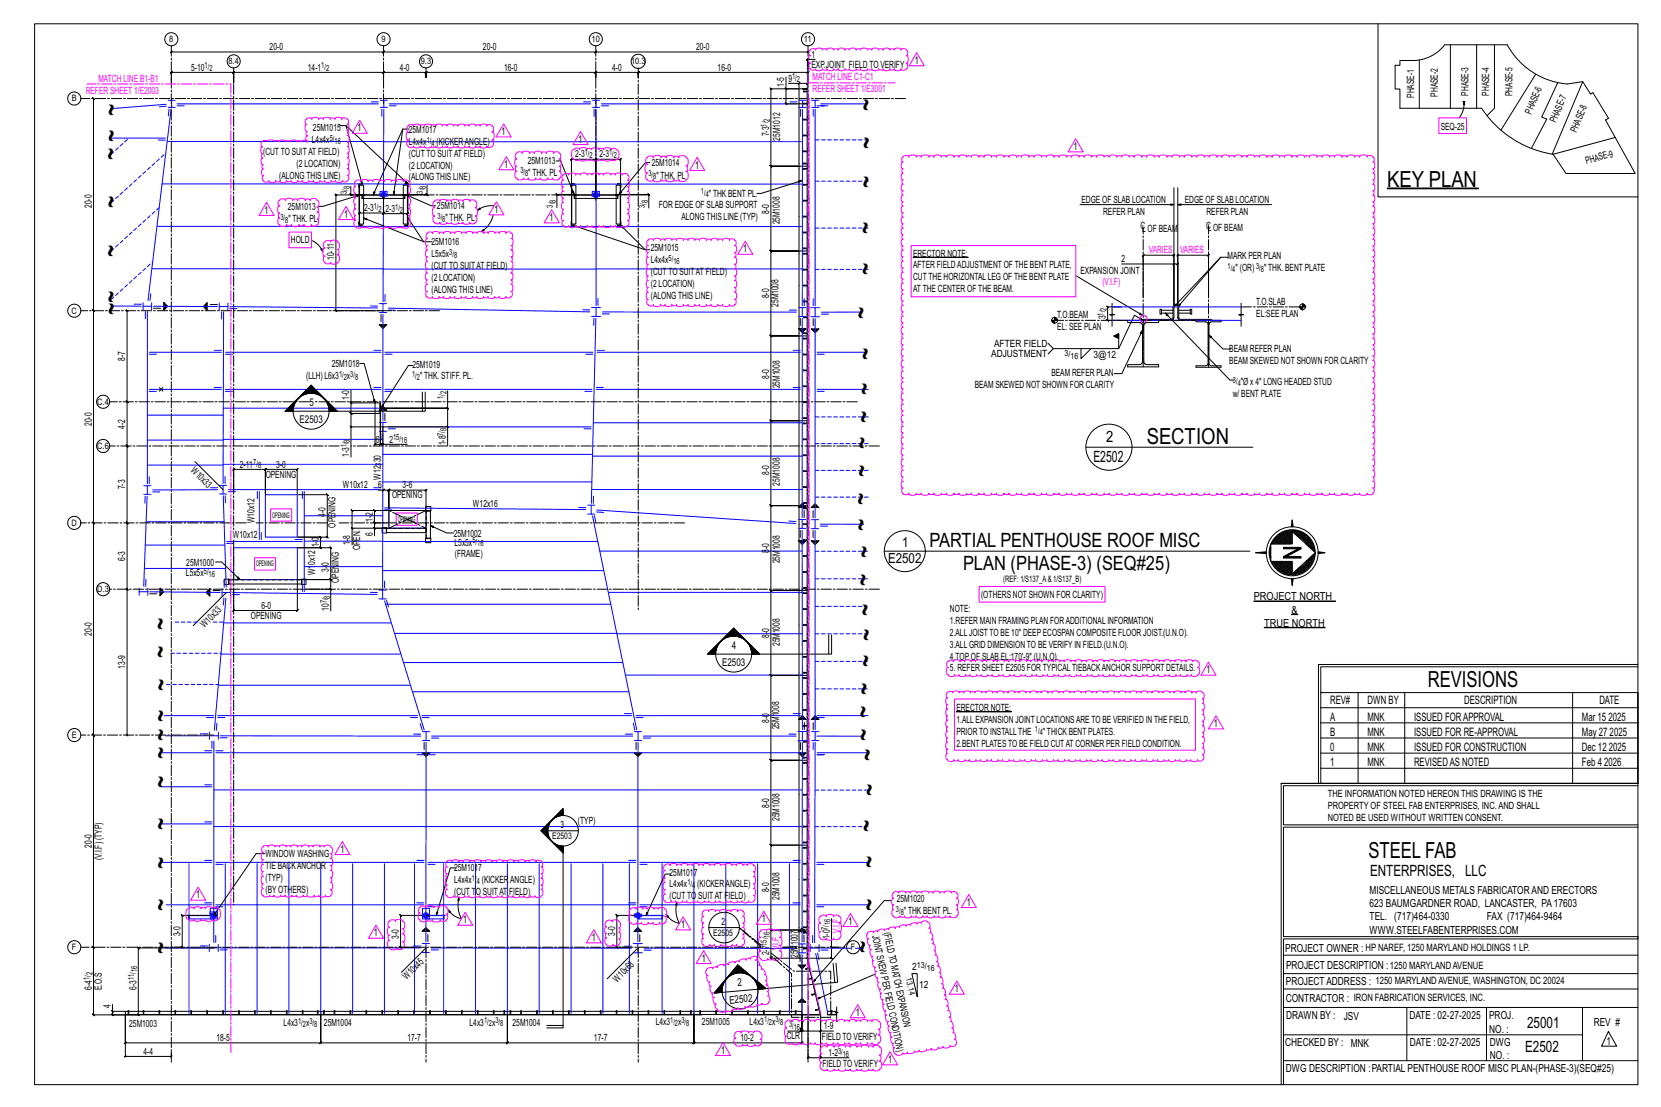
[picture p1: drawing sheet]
<svg xmlns="http://www.w3.org/2000/svg" width="914mm" height="610mm" viewBox="0 0 914 610" stroke-linecap="round" stroke-linejoin="round" font-family="sans-serif">
<defs><g id="words">
<g font-size="17.4">
<text x="67" y="64" transform="rotate(-90 67 64)">~</text>
<text x="483" y="61" transform="rotate(-90 483 61)">~</text>
<text x="483" y="82" transform="rotate(-90 483 82)">~</text>
<text x="67" y="88" transform="rotate(-90 67 88)">~~</text>
<text x="483" y="103" transform="rotate(-90 483 103)">~</text>
<text x="67" y="114" transform="rotate(-90 67 114)">~</text>
<text x="483" y="129" transform="rotate(-90 483 129)">~</text>
<text x="67" y="142" transform="rotate(-90 67 142)">~</text>
<text x="482" y="152" transform="rotate(-90 482 152)">~</text>
<text x="67" y="167" transform="rotate(-90 67 167)">~</text>
<text x="67" y="173" transform="rotate(-90 67 173)">~</text>
<text x="480" y="175" transform="rotate(-90 480 175)">~</text>
<text x="482" y="198" transform="rotate(-90 482 198)">~</text>
<text x="481" y="323" transform="rotate(-90 481 323)">~ ~ ~ ~ ~ ~ ~ ~</text>
<text x="94" y="347" transform="rotate(-90 94 347)">~</text>
<text x="94" y="363" transform="rotate(-90 94 363)">~</text>
<text x="95" y="381" transform="rotate(-90 95 381)">~</text>
<text x="95" y="398" transform="rotate(-90 95 398)">~</text>
<text x="95" y="408" transform="rotate(-90 95 408)">~</text>
<text x="484" y="419" transform="rotate(-90 484 419)">~ ~ ~ ~ ~ ~ ~</text>
<text x="95" y="434" transform="rotate(-90 95 434)">~ ~</text>
<text x="485" y="438" transform="rotate(-90 485 438)">~</text>
<text x="95" y="457" transform="rotate(-90 95 457)">~</text>
<text x="483" y="458" transform="rotate(-90 483 458)">~</text>
<text x="95" y="478" transform="rotate(-90 95 478)">~</text>
<text x="485" y="478" transform="rotate(-90 485 478)">~</text>
<text x="95" y="502" transform="rotate(-90 95 502)">~</text>
<text x="485" y="502" transform="rotate(-90 485 502)">~</text>
<text x="95" y="525" transform="rotate(-90 95 525)">~</text>
<text x="481" y="525" transform="rotate(-90 481 525)">~</text>
</g>
<g font-size="12.2">
<text x="764" y="103">KEY PLAN</text>
<text x="631" y="244">SECTION</text>
<text x="786" y="378">REVISIONS</text>
<text x="753" y="472">STEEL FAB</text>
</g>
<g font-size="10.9">
<text x="512" y="301">PARTIAL PENTHOUSE ROOF MISC</text>
<text x="530" y="314">PLAN (PHASE-3) (SEQ#25)</text>
</g>
<g font-size="8.6">
<text x="609" y="244">2</text>
<text x="602" y="255">E2502</text>
<text x="754" y="483">ENTERPRISES, LLC</text>
<text x="841" y="566">25001</text>
<text x="840" y="579">E2502</text>
</g>
<g font-size="7.6">
<text x="497" y="301">1</text>
<text x="489" y="310">E2502</text>
</g>
<g font-size="6.4">
<text x="732" y="388">REV#</text>
<text x="753" y="388">DWN BY</text>
<text x="806" y="388">DESCRIPTION</text>
<text x="880" y="388">DATE</text>
<text x="732" y="397">A</text>
<text x="753" y="397">MNK</text>
<text x="778" y="397">ISSUED FORAPPROVAL</text>
<text x="871" y="397">Mar 15</text>
<text x="885" y="397">2025</text>
<text x="732" y="405">B</text>
<text x="753" y="405">MNK</text>
<text x="778" y="405">ISSUED FOR RE-APPROVAL</text>
<text x="871" y="405">May 27</text>
<text x="886" y="405">2025</text>
<text x="732" y="414">0</text>
<text x="753" y="414">MNK</text>
<text x="778" y="414">ISSUED FOR CONSTRUCTION</text>
<text x="871" y="414">Dec 12</text>
<text x="886" y="414">2025</text>
<text x="732" y="422">1</text>
<text x="753" y="422">MNK</text>
<text x="778" y="422">REVISEDAS NOTED</text>
<text x="871" y="422">Feb 4</text>
<text x="883" y="422">2026</text>
</g>
<g font-size="6.1">
<text x="690" y="331">PROJECT NORTH</text>
<text x="711" y="338">&amp;</text>
<text x="696" y="345">TRUE NORTH</text>
<text x="754" y="492">MISCELLANEOUS METALS FABRICATORAND ERECTORS</text>
<text x="754" y="500">623 BAUMGARDNER ROAD, LANCASTER, PA17603</text>
<text x="754" y="507">TEL. (717)464-0330</text>
<text x="819" y="507">FAX (717)464-9464</text>
<text x="754" y="514">WWW.STEELFABENTERPRISES.COM</text>
<text x="708" y="524">PROJECT OWNER : HP NAREF, 1250 MARYLAND HOLDINGS 1 LP.</text>
<text x="708" y="534">PROJECT DESCRIPTION :1250 MARYLANDAVENUE</text>
<text x="708" y="543">PROJECTADDRESS : 1250 MARYLANDAVENUE, WASHINGTON, DC 20024</text>
<text x="708" y="552">CONTRACTOR : IRON FABRICATION SERVICES, INC.</text>
<text x="708" y="561">DRAWN BY :</text>
<text x="740" y="561">JSV</text>
<text x="776" y="561">DATE : 02-27-2025</text>
<text x="820" y="561">PROJ.</text>
<text x="820" y="569">NO. :</text>
<text x="877" y="565">REV #</text>
<text x="708" y="576">CHECKED BY : MNK</text>
<text x="776" y="576">DATE :02-27-2025</text>
<text x="820" y="576">DWG</text>
<text x="884" y="576">1</text>
<text x="820" y="583">NO. :</text>
<text x="708" y="590">DWG DESCRIPTION :PARTIAL PENTHOUSE ROOF MISC PLAN-(PHASE-3)(SEQ#25)</text>
</g>
<g font-size="6">
<text x="504" y="35">1</text>
<text x="197" y="72">1</text>
<text x="276" y="74">1</text>
<text x="318" y="79">1</text>
<text x="591" y="83">1</text>
<text x="278" y="92">1</text>
<text x="383" y="93">1</text>
<text x="146" y="118">1</text>
<text x="189" y="120">1</text>
<text x="272" y="117">1</text>
<text x="303" y="122">1</text>
<text x="409" y="139">1</text>
<text x="664" y="371">1</text>
<text x="668" y="400">1</text>
<text x="187" y="470">1</text>
<text x="108" y="495">1</text>
<text x="532" y="499">1</text>
<text x="255" y="508">1</text>
<text x="419" y="508">1</text>
<text x="467" y="509">1</text>
<text x="206" y="516">1</text>
<text x="375" y="511">1</text>
<text x="326" y="518">1</text>
<text x="386" y="530">1</text>
<text x="526" y="546">1</text>
<text x="471" y="559">1</text>
<text x="397" y="580">1</text>
<text x="489" y="585">1</text>
</g>
<g font-size="5.9">
<text x="170" y="224">5</text>
<text x="165" y="233">E2503</text>
<text x="403" y="357">4</text>
<text x="398" y="367">E2503</text>
<text x="406" y="543" transform="rotate(-5 406 543)">2</text>
<text x="402" y="553" transform="rotate(-5 402 553)">E2502</text>
</g>
<g font-size="5.5">
<text x="148" y="28">20-0</text>
<text x="266" y="28">20-0</text>
<text x="383" y="28">20-0</text>
<text x="447" y="32">1</text>
<text x="105" y="39">5-10</text>
<text x="170" y="39">14-1</text>
<text x="220" y="39">4-0</text>
<text x="278" y="39">16-0</text>
<text x="337" y="39">4-0</text>
<text x="395" y="39">16-0</text>
<text x="447" y="37">EXP.JOINT FIELD TO VERIFY</text>
<text x="432" y="48" transform="rotate(-90 432 48)">1-5</text>
<text x="434" y="45">9</text>
<text x="778" y="54" transform="rotate(-90 778 54)">PHASE-1</text>
<text x="792" y="53" transform="rotate(-90 792 53)">PHASE-2</text>
<text x="808" y="53" transform="rotate(-90 808 53)">PHASE-3</text>
<text x="820" y="53" transform="rotate(-90 820 53)">PHASE-4</text>
<text x="833" y="53" transform="rotate(-90 833 53)">PHASE-5</text>
<text x="843" y="63" transform="rotate(-67 843 63)">PHASE-6</text>
<text x="793" y="71">SEQ-25</text>
<text x="856" y="68" transform="rotate(-67 856 68)">PHASE-7</text>
<text x="172" y="72">25M1015</text>
<text x="225" y="73">25M1017</text>
<text x="423" y="75" transform="rotate(-90 423 75)">7-3</text>
<text x="429" y="77" transform="rotate(-90 429 77)">25M1012</text>
<text x="868" y="73" transform="rotate(-67 868 73)">PHASE-8</text>
<text x="172" y="79">L4x4x</text>
<text x="225" y="80">L4x4x</text>
<text x="240" y="80">(KICKERANGLE)</text>
<text x="145" y="85">(CUTTO SUITAT FIELD)</text>
<text x="225" y="86">(CUTTO SUITAT FIELD)</text>
<text x="317" y="87">2-3</text>
<text x="330" y="87">2-3</text>
<text x="163" y="92">(2 LOCATION)</text>
<text x="225" y="93">(2 LOCATION)</text>
<text x="291" y="90">25M1013</text>
<text x="359" y="91">25M1014</text>
<text x="873" y="90" transform="rotate(-15 873 90)">PHASE-9</text>
<text x="154" y="98">(ALONG THIS LINE)</text>
<text x="225" y="99">(ALONG THIS LINE)</text>
<text x="291" y="97">&quot; THK. PL</text>
<text x="361" y="98">&quot; THK. PL</text>
<text x="390" y="108">&quot; THK BENT PL.</text>
<text x="595" y="112">EDGE OF SLAB LOCATION</text>
<text x="652" y="112">EDGE OF SLAB LOCATION</text>
<text x="50" y="115" transform="rotate(-90 50 115)">20-0</text>
<text x="158" y="116">25M1013</text>
<text x="200" y="116">2-3</text>
<text x="212" y="117">2-3</text>
<text x="241" y="115">25M1014</text>
<text x="363" y="115">FOR EDGE OF SLAB SUPPORT</text>
<text x="423" y="118" transform="rotate(-90 423 118)">8-0</text>
<text x="607" y="118">REFER PLAN</text>
<text x="664" y="118">REFER PLAN</text>
<text x="159" y="122">&quot; THK. PL</text>
<text x="245" y="122">&quot; THK. PL</text>
<text x="375" y="121">ALONG THIS LINE (TYP)</text>
<text x="429" y="124" transform="rotate(-90 429 124)">25M1008</text>
<text x="628" y="126">CL</text>
<text x="632" y="128">OF BEAM</text>
<text x="664" y="126">CL</text>
<text x="668" y="127">OF BEAM</text>
<text x="160" y="134">HOLD</text>
<text x="237" y="135">25M1016</text>
<text x="184" y="143" transform="rotate(-90 184 143)">10-11</text>
<text x="237" y="142">L5x5x</text>
<text x="358" y="138">25M1015</text>
<text x="503" y="141">ERECTOR NOTE:</text>
<text x="676" y="143">MARK PER PLAN</text>
<text x="237" y="148">(CUTTO SUITAT FIELD)</text>
<text x="358" y="145">L4x4x</text>
<text x="503" y="148">AFTER FIELDADJUSTMENT OF THE BENT PLATE,</text>
<text x="617" y="144">2</text>
<text x="680" y="149">&quot; (OR)</text>
<text x="696" y="149">&quot; THK. BENT PLATE</text>
<text x="237" y="155">(2 LOCATION)</text>
<text x="358" y="151">(CUTTO SUITAT FIELD)</text>
<text x="503" y="154">CUTTHE HORIZONTALLEG OF THE BENT PLATE</text>
<text x="595" y="151">EXPANSION JOINT</text>
<text x="237" y="161">(ALONG THIS LINE)</text>
<text x="358" y="158">(2 LOCATION)</text>
<text x="503" y="161">ATTHE CENTER OF THE BEAM.</text>
<text x="358" y="164">(ALONG THIS LINE)</text>
<text x="423" y="164" transform="rotate(-90 423 164)">8-0</text>
<text x="692" y="168">T.O.SLAB</text>
<text x="429" y="169" transform="rotate(-90 429 169)">25M1008</text>
<text x="582" y="175">T.O.BEAM</text>
<text x="609" y="176" transform="rotate(-90 609 176)">3</text>
<text x="692" y="174">EL:SEE PLAN</text>
<text x="582" y="182">EL: SEE PLAN</text>
<text x="547" y="191">AFTER FIELD</text>
<text x="546" y="197">ADJUSTMENT</text>
<text x="602" y="197">3@12</text>
<text x="677" y="194">BEAM REFER PLAN</text>
<text x="69" y="199" transform="rotate(-90 69 199)">8-7</text>
<text x="183" y="202">25M1018</text>
<text x="227" y="203">25M1019</text>
<text x="677" y="200">BEAM SKEWED NOT SHOWN FOR CLARITY</text>
<text x="168" y="209">(LLH)L6x3</text>
<text x="191" y="209">x</text>
<text x="231" y="209">&quot; THK. STIFF. PL.</text>
<text x="423" y="209" transform="rotate(-90 423 209)">8-0</text>
<text x="579" y="207">BEAM REFER PLAN</text>
<text x="429" y="214" transform="rotate(-90 429 214)">25M1008</text>
<text x="537" y="214">BEAM SKEWED NOT SHOWN FOR CLARITY</text>
<text x="683" y="212">&quot;Ø x 4&quot; LONG HEADED STUD</text>
<text x="192" y="220" transform="rotate(-90 192 220)">1-0</text>
<text x="679" y="218">w/ BENT PLATE</text>
<text x="50" y="235" transform="rotate(-90 50 235)">20-0</text>
<text x="69" y="236" transform="rotate(-90 69 236)">4-2</text>
<text x="207" y="244">6</text>
<text x="214" y="244">2</text>
<text x="245" y="245" transform="rotate(-90 245 245)">1-8</text>
<text x="192" y="252" transform="rotate(-90 192 252)">1-3</text>
<text x="132" y="257">2-11</text>
<text x="152" y="257">3-0</text>
<text x="210" y="255" transform="rotate(-90 210 255)">30</text>
<text x="105" y="259" transform="rotate(45 105 259)">W10x3</text>
<text x="146" y="263">OPENING</text>
<text x="423" y="261" transform="rotate(-90 423 261)">8-0</text>
<text x="69" y="269" transform="rotate(-90 69 269)">7-3</text>
<text x="189" y="269">W10x12</text>
<text x="208" y="269">6</text>
<text x="210" y="264" transform="rotate(-90 210 264)">W12x</text>
<text x="222" y="269">3-6</text>
<text x="429" y="267" transform="rotate(-90 429 267)">25M1008</text>
<text x="216" y="274">OPENING</text>
<text x="260" y="279">W12x16</text>
<text x="179" y="285" transform="rotate(-90 179 285)">4</text>
<text x="179" y="283" transform="rotate(-90 179 283)">-0</text>
<text x="185" y="283" transform="rotate(-90 185 283)">NING</text>
<text x="205" y="287" transform="rotate(-90 205 287)">1-</text>
<text x="205" y="284" transform="rotate(-90 205 284)">2</text>
<text x="140" y="288" transform="rotate(-90 140 288)">W10x12</text>
<text x="185" y="291" transform="rotate(-90 185 291)">OPE</text>
<text x="128" y="296">W10x12</text>
<text x="193" y="298" transform="rotate(-90 193 298)">-</text>
<text x="193" y="297" transform="rotate(-90 193 297)">8</text>
<text x="198" y="298" transform="rotate(-90 198 298)">EN.</text>
<text x="205" y="295" transform="rotate(-90 205 295)">6</text>
<text x="250" y="296">25M1002</text>
<text x="175" y="301" transform="rotate(-90 175 301)">1-0</text>
<text x="193" y="300" transform="rotate(-90 193 300)">1</text>
<text x="198" y="303" transform="rotate(-90 198 303)">OP</text>
<text x="250" y="301">L5x5x</text>
<text x="423" y="304" transform="rotate(-90 423 304)">8</text>
<text x="423" y="302" transform="rotate(-90 423 302)">-0</text>
<text x="429" y="303" transform="rotate(-90 429 303)">1008</text>
<text x="69" y="309" transform="rotate(-90 69 309)">6-3</text>
<text x="103" y="312">25M1000</text>
<text x="173" y="311" transform="rotate(-90 173 311)">0x12</text>
<text x="181" y="312" transform="rotate(-90 181 312)">0</text>
<text x="187" y="311" transform="rotate(-90 187 311)">ING</text>
<text x="250" y="307">(FRAME)</text>
<text x="429" y="310" transform="rotate(-90 429 310)">25M</text>
<text x="102" y="317">L5x5x</text>
<text x="173" y="317" transform="rotate(-90 173 317)">W1</text>
<text x="181" y="315" transform="rotate(-90 181 315)">3-</text>
<text x="187" y="321" transform="rotate(-90 187 321)">OPEN</text>
<text x="540" y="330">(OTHERS NOT SHOWN FOR CLARITY)</text>
<text x="144" y="335">6-0</text>
<text x="138" y="341">OPENING</text>
<text x="181" y="336" transform="rotate(-90 181 336)">10</text>
<text x="523" y="337">NOTE:</text>
<text x="113" y="346" transform="rotate(-45 113 346)">W10x3</text>
<text x="423" y="348" transform="rotate(-90 423 348)">0</text>
<text x="523" y="344">1.REFER MAIN FRAMING PLAN FORADDITIONALINFORMATION</text>
<text x="50" y="350" transform="rotate(-90 50 350)">20-0</text>
<text x="423" y="351" transform="rotate(-90 423 351)">8-</text>
<text x="429" y="349" transform="rotate(-90 429 349)">1008</text>
<text x="523" y="350">2.ALLJOISTTO BE 10&quot; DEEPECOSPAN COMPOSITE FLOOR JOIST.(U.N.O).</text>
<text x="429" y="356" transform="rotate(-90 429 356)">25M</text>
<text x="523" y="357">3.ALLGRID DIMENSION TO BE VERIFYIN FIELD.(U.N.O).</text>
<text x="523" y="363">4.TOPOF SLAB EL:170'-9&quot; (U.N.O).</text>
<text x="69" y="368" transform="rotate(-90 69 368)">13-9</text>
<text x="523" y="370">5. REFER SHEET E2505 FOR TYPICALTIEBACKANCHOR SUPPORT DETAILS.</text>
<text x="429" y="392" transform="rotate(-90 429 392)">008</text>
<text x="527" y="392">ERECTOR NOTE:</text>
<text x="423" y="398" transform="rotate(-90 423 398)">8-0</text>
<text x="429" y="402" transform="rotate(-90 429 402)">25M1</text>
<text x="527" y="398">1.ALLEXPANSION JOINT LOCATIONSARETO BE VERIFIED IN THE FIELD,</text>
<text x="527" y="405">PRIOR TO INSTALLTHE</text>
<text x="574" y="405">&quot; THICK BENT PLATES.</text>
<text x="527" y="411">2.BENT PLATESTO BE FIELD CUTAT CORNER PER FIELD CONDITION.</text>
<text x="731" y="439">THE INFORMATION NOTED HEREON THIS DRAWING IS THE</text>
<text x="423" y="445" transform="rotate(-90 423 445)">8-0</text>
<text x="731" y="445">PROPERTY OF STEEL FAB ENTERPRISES, INC.AND SHALL</text>
<text x="309" y="456">3</text>
<text x="318" y="454">(TYP)</text>
<text x="429" y="452" transform="rotate(-90 429 452)">25M1008</text>
<text x="731" y="452">NOTED BE USED WITHOUT WRITTEN CONSENT.</text>
<text x="50" y="467" transform="rotate(-90 50 467)">20-0</text>
<text x="56" y="474" transform="rotate(-90 56 474)">(V.I.F) (TYP)</text>
<text x="146" y="472">WINDOW WASHING</text>
<text x="146" y="479">TIE BAC</text>
<text x="160" y="479">KANCHO</text>
<text x="177" y="479">R</text>
<text x="250" y="480">25M101</text>
<text x="263" y="480">7</text>
<text x="146" y="485">(TYP)</text>
<text x="369" y="482">25M1017</text>
<text x="146" y="492">(BYOTHERS)</text>
<text x="250" y="486">L4x4x</text>
<text x="265" y="486">(KICKER</text>
<text x="281" y="486">ANGLE)</text>
<text x="369" y="489">L4x4x</text>
<text x="384" y="489">(KICKERANGLE)</text>
<text x="423" y="491" transform="rotate(-90 423 491)">8-0</text>
<text x="250" y="493">(CUTT</text>
<text x="262" y="493">O SUITAT</text>
<text x="280" y="493">FIELD)</text>
<text x="369" y="495">(CUTTO</text>
<text x="384" y="495">SUITAT F</text>
<text x="401" y="495">IELD)</text>
<text x="429" y="496" transform="rotate(-90 429 496)">25M1008</text>
<text x="494" y="497">25M1020</text>
<text x="498" y="503">&quot; THK BENT PL.</text>
<text x="397" y="509">2</text>
<text x="99" y="516" transform="rotate(-90 99 516)">3-0</text>
<text x="339" y="515" transform="rotate(-90 339 515)">3-0</text>
<text x="480" y="515" transform="rotate(78 480 515)">JOINTSKEWPERFIELDCONDITION)</text>
<text x="486" y="514" transform="rotate(78 486 514)">(FIELDTOMATCHEXPANSION</text>
<text x="220" y="517" transform="rotate(-90 220 517)">3-0</text>
<text x="439" y="520" transform="rotate(-90 439 520)">1007</text>
<text x="457" y="517" transform="rotate(-90 457 517)">1-0</text>
<text x="423" y="526" transform="rotate(-90 423 526)">2-7</text>
<text x="439" y="528" transform="rotate(-90 439 528)">25M</text>
<text x="224" y="540" transform="rotate(-45 224 540)">W10x45</text>
<text x="502" y="534">2</text>
<text x="50" y="545" transform="rotate(-90 50 545)">6-4</text>
<text x="56" y="545" transform="rotate(-90 56 545)">E.O.S</text>
<text x="75" y="545" transform="rotate(-90 75 545)">6-3</text>
<text x="340" y="541" transform="rotate(-45 340 541)">W10x68</text>
<text x="506" y="544">12</text>
<text x="61" y="555" transform="rotate(-90 61 555)">4</text>
<text x="71" y="565">25M1003</text>
<text x="156" y="565">L4x3</text>
<text x="168" y="565">x</text>
<text x="178" y="565">25M1004</text>
<text x="259" y="565">L4x3</text>
<text x="271" y="565">x</text>
<text x="282" y="565">25M1004</text>
<text x="361" y="565">L4x3</text>
<text x="373" y="565">x</text>
<text x="386" y="564">25M1005</text>
<text x="413" y="564">L4x3</text>
<text x="425" y="564">x</text>
<text x="454" y="567">1-9</text>
<text x="119" y="573">18-5</text>
<text x="224" y="573">17-7</text>
<text x="327" y="573">17-7</text>
<text x="408" y="573">10-2</text>
<text x="433" y="572">CLR</text>
<text x="452" y="572">FIELD TO VERIFY</text>
<text x="79" y="581">4-4</text>
<text x="456" y="581">1-2</text>
<text x="453" y="588">FIELD TO VERIFY</text>
</g>
<g font-size="5.5" fill="#f0f">
<text x="54" y="45">MATCH LINE B1-B1</text>
<text x="447" y="44">MATCH LINE C1-C1</text>
<text x="47" y="52">REFER SHEET 1/E2003</text>
<text x="447" y="50">REFER SHEET 1/E3001</text>
<text x="632" y="140">VARIES</text>
<text x="650" y="140">VARIES</text>
<text x="607" y="157">(V.I.F)</text>
<text x="462" y="514" transform="rotate(-90 462 514)">V.I.F</text>
<text x="429" y="523" transform="rotate(-90 429 523)">V.I.F</text>
</g>
<g font-size="5">
<text x="304" y="462">E2503</text>
<text x="393" y="515">E2505</text>
</g>
<g font-size="4.9">
<text x="93" y="23">8</text>
<text x="210" y="23">9</text>
<text x="326" y="23">10</text>
<text x="443" y="23">11</text>
<text x="126" y="35">8.4</text>
<text x="232" y="35">9.3</text>
<text x="347" y="35">10.3</text>
<text x="40" y="56">B</text>
<text x="39" y="173">C</text>
<text x="54" y="223">C.4</text>
<text x="54" y="247">C.6</text>
<text x="39" y="290">D</text>
<text x="552" y="321">(REF: 1/S137_A&amp; 1/S137_B)</text>
<text x="54" y="326">D.3</text>
<text x="40" y="406">E</text>
<text x="40" y="523">F</text>
<text x="468" y="523">F</text>
</g>
<g font-size="4.7">
<text x="113" y="38">1/</text>
<text x="115" y="39">2</text>
<text x="177" y="38">1/</text>
<text x="179" y="39">2</text>
<text x="436" y="44">1/</text>
<text x="439" y="45">2</text>
<text x="422" y="70" transform="rotate(-90 422 70)">1/</text>
<text x="424" y="67" transform="rotate(-90 424 67)">2</text>
<text x="182" y="78">5/</text>
<text x="184" y="79">16</text>
<text x="235" y="79">1/</text>
<text x="238" y="80">4</text>
<text x="322" y="85">1/</text>
<text x="325" y="87">2</text>
<text x="335" y="85">1/</text>
<text x="338" y="87">2</text>
<text x="286" y="95">3/</text>
<text x="289" y="97">8</text>
<text x="357" y="97">3/</text>
<text x="360" y="99">8</text>
<text x="191" y="107" transform="rotate(-90 191 107)">3/</text>
<text x="193" y="104" transform="rotate(-90 193 104)">8</text>
<text x="233" y="107" transform="rotate(-90 233 107)">3/</text>
<text x="234" y="104" transform="rotate(-90 234 104)">8</text>
<text x="386" y="107">1/</text>
<text x="306" y="112" transform="rotate(-90 306 112)">8</text>
<text x="357" y="112" transform="rotate(-90 357 112)">8</text>
<text x="388" y="109">4</text>
<text x="206" y="115">1/</text>
<text x="208" y="117">2</text>
<text x="218" y="115">1/</text>
<text x="220" y="117">2</text>
<text x="304" y="114" transform="rotate(-90 304 114)">3/</text>
<text x="355" y="115" transform="rotate(-90 355 115)">3/</text>
<text x="154" y="121">3/</text>
<text x="157" y="123">8</text>
<text x="241" y="121">3/</text>
<text x="243" y="122">8</text>
<text x="247" y="140">3/</text>
<text x="250" y="142">8</text>
<text x="368" y="144">5/</text>
<text x="371" y="145">16</text>
<text x="676" y="148">1/</text>
<text x="678" y="150">4</text>
<text x="691" y="148">3/</text>
<text x="694" y="150">8</text>
<text x="608" y="174" transform="rotate(-90 608 174)">1/</text>
<text x="609" y="171" transform="rotate(-90 609 171)">2</text>
<text x="586" y="196">3/</text>
<text x="589" y="197">16</text>
<text x="187" y="207">1/</text>
<text x="189" y="209">2</text>
<text x="193" y="207">3/</text>
<text x="195" y="209">8</text>
<text x="227" y="208">1/</text>
<text x="229" y="209">2</text>
<text x="679" y="211">3/</text>
<text x="681" y="212">4</text>
<text x="244" y="220" transform="rotate(-90 244 220)">1/</text>
<text x="246" y="217" transform="rotate(-90 246 217)">2</text>
<text x="244" y="240" transform="rotate(-90 244 240)">7/</text>
<text x="246" y="237" transform="rotate(-90 246 237)">8</text>
<text x="193" y="244" transform="rotate(-90 193 244)">8</text>
<text x="216" y="242">15/</text>
<text x="221" y="244">16</text>
<text x="191" y="246" transform="rotate(-90 191 246)">1/</text>
<text x="139" y="256">7/</text>
<text x="142" y="258">8</text>
<text x="260" y="299">5/</text>
<text x="263" y="301">16</text>
<text x="112" y="316">5/</text>
<text x="115" y="318">16</text>
<text x="181" y="330" transform="rotate(-90 181 330)">8</text>
<text x="180" y="332" transform="rotate(-90 180 332)">7/</text>
<text x="570" y="403">1/</text>
<text x="572" y="405">4</text>
<text x="260" y="485">1/</text>
<text x="262" y="487">4</text>
<text x="378" y="487">1/</text>
<text x="381" y="489">4</text>
<text x="493" y="502">3/</text>
<text x="496" y="504">8</text>
<text x="457" y="509" transform="rotate(-90 457 509)">16</text>
<text x="456" y="512" transform="rotate(-90 456 512)">7/</text>
<text x="422" y="521" transform="rotate(-90 422 521)">15/</text>
<text x="424" y="516" transform="rotate(-90 424 516)">16</text>
<text x="505" y="533">13/</text>
<text x="49" y="540" transform="rotate(-90 49 540)">1/</text>
<text x="51" y="537" transform="rotate(-90 51 537)">2</text>
<text x="74" y="540" transform="rotate(-90 74 540)">11/</text>
<text x="76" y="535" transform="rotate(-90 76 535)">16</text>
<text x="499" y="539" transform="rotate(77 499 539)">13.14</text>
<text x="510" y="535">16</text>
<text x="164" y="564">1/</text>
<text x="170" y="564">3/</text>
<text x="266" y="564">1/</text>
<text x="273" y="564">3/</text>
<text x="369" y="563">1/</text>
<text x="375" y="563">3/</text>
<text x="421" y="563">1/</text>
<text x="427" y="563">3/</text>
<text x="167" y="566">2</text>
<text x="173" y="566">8</text>
<text x="269" y="565">2</text>
<text x="275" y="565">8</text>
<text x="372" y="565">2</text>
<text x="378" y="565">8</text>
<text x="423" y="565">2</text>
<text x="429" y="565">8</text>
<text x="434" y="566">3/</text>
<text x="437" y="567">16</text>
<text x="461" y="580">3/</text>
<text x="464" y="582">16</text>
</g>
<g font-size="4.3">
<text x="150" y="285">OPENING</text>
<text x="219" y="287">OPENING</text>
<text x="141" y="312">OPENING</text>
</g>
</g></defs>
<g fill="#000" stroke="#000" stroke-width=".55">
<path d="M764 104h50h-50zM503 142h30zM90 167l2 2-2 2zM112 169l2-2v4zM209 179h4l-2 2zM440 181h4l-2 2zM447 181h4l-2 2zM613 185l3-1v2zM209 226l2-2 2 2zM439 279l3-2 2 2zM447 280l2-3 2 3zM439 298h5l-2 2z"/>
<path d="M447 298h4l-2 2zM88 324l2 2-2 2zM113 326l3-2v4zM690 331h45zM711 338h3zM696 345l34 1zM442 394l2 2h-4zM449 394l2 2h-4zM527 392h30zM232 414h5l-2 3zM349 414h4l-2 3zM440 415h4l-2 2z"/>
<path d="M232 513l2-2 3 2zM349 513l2-2 2 2zM439 513l3-2 2 2zM439 531h5l-2 3zM439 552l3-2 2 2z"/>
</g>
<g fill="none" stroke="#000" stroke-width=".55">
<path d="M19 13h883v584h-883zM759 13v95h143M94 29l1-1-1 1h117l1-1-1 1 1-1-1 1h117h-1l1-1-1 1 1-1v1h117h-1l1-1v1M445 33v-1l-1 1v16v-3l1-1-1 1h-4M445 32l-1 1zM449 33h-4v13M781 33v27M798 25v35M813 25v35M823 25v35l-4 4M51 54l1 1-1-1v117l1 1-1-1 1 1-1-1v117v-1l1 1-1-1 1 1h-1v117v-1l1 1-1-1 1 1h-1v117v-1l1 1h-1v37v-1l1 1h-1h18h-7l-1-1 1 1v-2M432 48l1 1z"/>
<path d="M433 42v7h7h-16v-1l1 1h-1v43v-1l1 1h-1h16h-16v-1l1 1h-1v46l1 1-1-1h16h-16l1 1-1-1v47v-1l1 1h-1h16h-16v-1l1 1h-1v47v-1l1 1h-1h16h-16v-1l1 1h-1v46l1 1-1-1h16h-16l1 1-1-1v47l1 1-1-1h16h-16l1 1-1-1v47v-1l1 1h-1h16h-16v-1l1 1h-1v47v-1l1 1h-1h16h-16v-1l1 1h-1v46l1 1-1-1h16h-16l1 1-1-1v47l1 1-1-1h16h-16l1 1-1-1v16v-1l1 1h-1h16M433 49v8h-1l1 1v-1h9M434 46h6v3M440 45l-1 1zM442 49h2zM442 49h-2v43M442 50l1 1zM442 57h1zM443 50h1l-1 1M443 57h1h-1M444 49v43zM445 43v-3v-1l-1 1h1h-94l1-1-1 1v3v-3l1-1-1 1h-23v-1l-1 1h1v3v-3v-1l-1 1h1h-93v-1l-1 1h1v3v-3v-1l-1 1h1h-24l1-1-1 1v3v-3l1-1-1 1h-82v-1l-1 1h1v6v-6v-1l-1 1h1h-35l1-1-1 1v6"/>
<path d="M805 56h1M806 56v2zM806 56a12 12 0 0 1-3 9M806 56h.1M845 41l-19 31M858 45l-9 19 3 2-9 16M871 45l-16 40M187 69h3l9 32M190 69l35 32M222 71l-17 36M225 71h-3l-5 36M442 66h1z"/>
<path d="M442 74l1 1zM443 66h1h-1M443 74h1l-1 1M889 76l-34 9 7 11h38l-16-30 2-1-9-14-1 1-5-7-8 1a42 42 0 0 1-33-21h-35a22 22 0 0 1-16 8h-8v3h-3v13h3v11h45a58 58 0 0 0 39 25M306 89h3l7 18M358 90h-3l-14 17M441 100l-22 6h-2M442 93h1zM442 83l1 1zM442 90h1zM443 93h1h-1M443 83h1l-1 1"/>
<path d="M443 90h1h-1M444 92v46zM444 92h-4v46M193 107l1 1zM193 107l1 1-1-1h5h-13h-1l1 1v-1v64h-1l1 1v-1h26M193 103v4h5M198 101h2h-2v2zM198 102h2v21h-2zM198 103v14l-1 1 1-1h13v1l1-1h-1v-10v11l1-1-1 1h13l1-1-1 1v-15M198 102v21M198 107l-20 7h-3M199 107h12v2"/>
<path d="M199 109h.1M199 107h12v2h-12zM199 107v1v1M200 107h1h-1M210 107h.1M211 107h12v2h-12zM211 109v-2h12v2M222 102h2v21h-2zM222 107h-1h1M223 101h2v2l-1-2zM223 107h.1M223 109h.1"/>
<path d="M224 107l13 6h3M224 102v21M224 120l9 13h5M235 107l1 1zM235 102v5h-11M235 107l1 1-1-1h-11M264 115l-1 1zM272 118a15 15 0 0 1-7 10M272 113a12 12 0 0 0-9 3M306 107l1 1zM314 101h2h-1l-1 2zM315 107h-8v7"/>
<path d="M315 107h-8h-1l1 1v-1M315 102h2v21h-2zM315 102v-14h-1l1-1v1h13h-1l1-1v1v17v-17h-1l1-1v1h14h-1l1-1v1v14M315 102v21M316 107h12v2M316 109h.1M316 107h12v2h-12zM316 107v1v1M317 107h1h-1M327 107h.1M329 109v-2h11v2M329 107h.1"/>
<path d="M339 102h3v21h-3zM339 107h1v2h-11M339 107h-10v2M340 101h2v2v-2zM340 107h1h-1M340 109h.1M341 102v21M342 107h15v8M342 107h15l1 1-1-1M357 107l1 1zM442 101l1 1zM442 110l1 1z"/>
<path d="M442 119h1zM443 102h1h-1M443 110h1l-1 1M443 119h1h-1M595 113h51M646 103v66l26-27h4M648 113h52M648 103v66l24-27M171 132a11 11 0 0 1 7 7M177 137l1 2zM198 122v2h2h-2zM200 120l33 13"/>
<path d="M223 124h1l1-2v2zM266 126l1 1-2 1zM314 122l1 2h1h-2zM315 124l40 14M340 124h2v-2v2zM342 124l13 14h3M442 139l1 1zM442 128h1zM442 137h1zM443 140h1h-1M443 128h1h-1M443 137h1h-1"/>
<path d="M444 138v47zM444 138h-4v47M442 148l1 1zM442 157h1zM443 148h1l-1 1M443 157h1h-1M592 152l37 22M617 145h29v24v-28l1-1-1 1h-17l1-1-1 1v23M646 146l1-1zM646 145h2v1l1-1h-1v24v-28l1-1-1 1h17l1-1-1 1v23M70 171h-1l1 1v-1v50h-1l1 1-1-1 1 1v-1v25l-1-1 1 1-1-1 1 1v42l-1-1 1 1-1-1 1 1v36h-1l1 1-1-1 1 1v-1v81M85 170h3"/>
<path d="M116 168h4M210 173v4M441 175v4M442 166h1zM442 175h1zM443 166h1h-1M443 175h1h-1M448 175v4M579 176h3M579 177l1 1M579 176l2 2M580 176l1 1"/>
<path d="M581 176h.1M581 175l1 1M581 175v3M612 167v6h2h-3l1 1v6M617 169h-7h-1l1 1v-1v7h-1l1 1v-1h7M621 176h17v2h-7l-1 1v21l1 1h7v1h-17v-1h7l1-2v-20l-2-1h-6zM629 176l-4-2-9 18M629 176h16l1-1v-6v6l-1 1h-16zM639 170v3zM639 171h7M639 172h7M642 172l35 37h2"/>
<path d="M649 171h6M649 172h6M655 170h1v3h-1zM658 176h14v1h-6v2v22h1h5v1h-14v-1h6l1-1v-22l-1-1h-6zM663 176h4zM664 176h-15l-1-1v-6h1v6l1 1h17M683 167v6h2h-3l1 1v6M715 169h4M716 169l1 2M716 169l1 1M717 169h.1M717 168l1 1"/>
<path d="M717 168l2 1M717 167v4M717 167l2 2M442 186l1 1zM442 195h1zM442 183l1 1zM443 186h1l-1 1M443 195h1h-1M443 183h1l-1 1M444 185v47zM444 185h-4v47M580 192l-3 3"/>
<path d="M595 192v6l6-6M616 184v8h-36l-3-3M629 182l-11 24h-5M666 185l7 7h5M88 213l2 2M90 213l-2 2M166 218l5-5 6 5M167 218l4-5 5 5M167 217l4-4 4 4M168 217l3-3 4 3M168 217l3-3 3 3M169 217l2-3 3 3"/>
<path d="M169 217l2-2 2 2M170 217l1-2 2 2M170 217l1-1 1 1M171 217v-1l1 1M171 217h1M171 217h.1M171 213l-5 5M171 214l-2 3M193 215v7h13M198 200h2l6 22M227 201h-2l-15 24M233 216v10"/>
<path d="M234 216v10h-53M246 215v10h-35M442 204h1zM442 212l1 1zM443 204h1h-1M443 213h1h-1M157 226l14-14 15 14h-5M157 226h4M157 226l14-14 14 14-14-14zM161 226h20M161 226h.1M161 225l-1 1"/>
<path d="M162 224l-2 2M162 224l-3 2M162 223l-3 3M162 222l-4 4M163 222l-5 4M163 221l-5 5M163 221l-6 5M179 221l6 5-14-13-14 13M180 221l5 5M180 222l5 4M180 222l4 4M181 223l3 3"/>
<path d="M181 224l2 2-2-2M181 224l2 2M181 225l2 1M181 225l1 1M181 226h1M185 226h1M193 235l1 1zM193 221l1 1zM193 222v6v-1l1 1h-1h13h-13v-1l1 1h-1v7M206 228v17l1-1-1 1h3l1-1-1 1v-17v17l1-1-1 1h2M209 222v6zM209 222h-3v6h3"/>
<path d="M209 225h1zM210 225h.1M211 235h35v10M212 228v4M246 235h1zM246 224l1 1zM246 225h1h-36h35h1h-1v10M442 233h1zM442 221l1 1zM442 230h1zM443 233h1h-1M443 221h1l-1 1"/>
<path d="M443 230h1h-1M444 232v46zM444 232h-4v46M107 254l16 16M210 245l1-1zM224 245h-13v-10h-18v17M442 242h1zM442 250l1 1zM442 259l1 1zM443 242h1h-1M443 251h1h-1M443 259h1l-1 1"/>
<path d="M598 246h92M129 269v-11l-1 1 1-1h17v1l1-1h-1v14v-14v1l1-1h-1h18l-1 1 1-1v14M164 272h16l1 1-1-1v24v-1l1 1h-1h-16h12v-1l1 1h-1v6v-1l1 1h-1h-12h18v-1l1 1h-1v17l1 1-1-1h-16M211 270l1-1zM211 269v1h-3M211 270h3l1-1-1 1v10v-10l1-1-1 1h21h-1l1-1v1v11M442 280h1zM442 268h1zM442 277h1zM443 280h1h-1M443 268h1h-1M443 277h1h-1"/>
<path d="M444 278v47zM444 278h-4v47M193 290l1 1zM206 290l1 1zM206 287l1 1zM206 295v-4h7h-19v9M206 288v-7l1 1-1-1h8h-20h-1l1 1v-1v10M210 291h3v3h-3zM213 291h22v2h-22zM213 288h-7v-1l1 1h-1v3M214 281h21M234 296h3v3h-3z"/>
<path d="M234 281v-2h3v2h-2M235 281h2v15h-2zM237 289l9 5h4M441 292v4M442 288l1 1zM442 297l1 1zM443 288h1l-1 1M443 297h1l-1 1M443 281v4M448 292v4M448 281v4M700 300h11v-7l13 11-13 12v-7h-11z"/>
<path d="M700 300a12 12 0 0 1 14-8 12 12 0 0 1 9 12M711 290v-4l1 4M711 290v-2v2M711 293a12 12 0 0 0-10 7M711 299l-1 1M711 293a11 11 0 0 0-9 7M711 296l-3 1-3 3M711 298l-4 2M711 294a10 10 0 0 0-9 6M711 297l-3 1-2 2M711 297l-2 1-3 2M711 299l-3 1"/>
<path d="M711 295a9 9 0 0 0-7 5M711 295a10 10 0 0 0-8 5M711 296a9 9 0 0 0-7 4M711 286v2M712 293a12 12 0 0 1 11 10M712 293a11 11 0 0 1 10 10M713 294a10 10 0 0 1 8 8M714 295a10 10 0 0 1 7 6M715 296l2 1 3 3M119 309h3l10 10M124 319h2v3h-2zM164 319v17l-1 1 1-1h-35l-1 1 1-1v-12"/>
<path d="M164 319h18l1 1-1-1v5M166 319h2v3h-2zM166 319h-40v3h40M442 306h1zM442 315h1zM443 306h1h-1M443 315h1h-1M487 304h201M691 304h4M697 304h-2h2M697 304h-6l6 1M700 301v6"/>
<path d="M701 309a12 12 0 0 0 10 7M702 309a11 11 0 0 0 9 6M702 309a10 10 0 0 0 9 6M703 309a10 10 0 0 0 8 5M704 309a9 9 0 0 0 7 5M704 309a9 9 0 0 0 7 4M705 309l3 3h3M706 309l2 2 3 1M706 309l3 2h2M707 302h9l-9 5h9M707 309l4 2M708 309l3 1"/>
<path d="M710 309l1 1M711 319v3l1-3M711 319v1v-1M716 302h-9v-1h9v1l-8 5h8h-9v-1l8-4M720 308l-2 3-3 2M721 308a10 10 0 0 1-7 6M721 307a10 10 0 0 1-8 8M722 306a11 11 0 0 1-10 9M723 306a12 12 0 0 1-11 10M723 305a12 12 0 0 1-9 11 12 12 0 0 1-14-7M726 304h3l-3 1M726 304h3"/>
<path d="M727 304h-1M82 327h4M117 325h4M125 326l-19 19M168 324h14v12M182 324l1 1zM442 326l1 1zM442 335l1 1zM442 323l1 1zM443 326h1l-1 1M443 335h1l-1 1M443 324h1h-1"/>
<path d="M444 325v47zM444 325h-4v47M711 320v2M394 360h-1M394 359l-1 1M394 358l-2 2M395 357l-4 3 3-3M395 356l-4 4M395 355l-5 5M396 354l-6 6M399 352l5-5 5 5M399 351l5-4 4 4"/>
<path d="M400 351l4-4 4 4M401 351l3-3 3 3M401 351l3-3 2 3M402 351l2-3 2 3M402 350l2-1 2 1M402 350l2-1 1 1M403 350l1-1 1 1M403 350h1h1M403 350h1M404 350h.1M404 348l-3 3M404 349l2 1"/>
<path d="M412 354l6 6-14-14-14 14M412 355l6 5M413 355l4 5M413 356l4 4M413 357l3 3M413 358l3 2M414 358l2 2M414 358l1 2M414 359l1 1M414 359v1M414 360h.1M442 344h1z"/>
<path d="M442 353h1zM443 344h1h-1M443 353h1h-1M456 350v10M458 350v10h-44M390 360l14-14 14 14-14-14zM394 360h-4l14-14 14 14h-24M442 373l1 1zM442 361l1 1zM442 370l1 1zM443 373h1l-1 1M443 362h1h-1"/>
<path d="M443 370h1l-1 1M444 372v47zM444 372h-4v47h4v46h-4v47M902 366h-176v65M902 367h-175v14M442 382h1zM442 391h1zM442 399l1 1zM443 382h1h-1M443 391h1h-1M443 399h1l-1 1M443 398v4"/>
<path d="M448 398v4M727 381h175v50h-175zM727 398h175M727 390h175M748 381v50M773 381v50M866 381v50M902 381v50M69 404l1 1zM233 409v4M350 409v4M440 419v46"/>
<path d="M441 409v4M442 408l1 1zM442 417h1zM442 420h1zM443 408h1l-1 1M443 417h1h-1M443 420h1h-1M727 415h175M727 406h175M442 429h1zM442 437l1 1zM443 429h1h-1"/>
<path d="M443 437h1l-1 1M705 431h197h-197v166M727 423h175M902 433h-195v21h195M298 457l12-12-12 12M298 457l12 13M299 457l4 5M299 457l3 4M300 457l2 2M302 457h16M302 457v1M302 457h-1l1 1"/>
<path d="M302 457h-1l1 1-1-1M302 456l-1 1 1 2M302 456l-2 1 2 2M302 456l-2 1 2 3M302 455l-2 2 2 3M302 455l-3 2 3 3M302 454l-3 3M303 453l-4 4M303 453l-5 4 5 5M310 449v-4l-12 12 12 13v-4v100h-9M310 446l-4 4M310 447l-2 2"/>
<path d="M310 446l-5 5M310 448l-1 1M310 447l-3 3M310 448l-2 1M310 446l-12 11 12 12M442 446l1 1zM442 455h1zM443 446h1l-1 1M443 455h1h-1M902 455h-195v61h195v1h-195v80M146 470h-5l-23 34M251 478h-3l-8 26"/>
<path d="M305 464l5 5M306 465l4 4M307 465l3 3M308 466l2 2M308 466l2 1M309 466l1 1M310 466h.1M442 467h1zM442 475l1 1zM442 464h1zM443 467h1h-1M443 475h1l-1 1"/>
<path d="M443 464h1h-1M444 465v47zM253 494v2h-1zM253 494a15 15 0 0 0 1 12 12 12 0 0 1-7-5M369 481h-3l-10 23M373 497v2l-1-1zM373 497a15 15 0 0 0 1 12 12 12 0 0 1-7-5M442 484l1 1zM442 493h1zM443 484h1l-1 1M443 493h1h-1M491 496h-4l-39 45"/>
<path d="M117 504h-17l1 1-1-1v18v-1l1 1h-1h-6M235 504h-14h-1l1 1v-1v18l-1-1 1 1h7M236 515v4M247 501l1 1-1 1zM351 504h-11h-1l1 1v-1v18l-1-1 1 1h6M352 515v4M367 504l1 1h-1zM390 511h17M442 513l1 1zM442 502h1zM442 510l1 1zM443 513h1l-1 1"/>
<path d="M443 502h1h-1M443 510h1l-1 1M443 515v4M444 512h-4v16h4v-16v16l8 31M458 506v16h3M51 521l1 1zM118 522h-42l1 1-1-1v37v-1l1 1h-1h-7M234 522l-13 13M351 522l-17 17M406 531l16 13h-1l-5-4M406 531l-13 16 5-1M406 531l16 13-16-12-13 15"/>
<path d="M407 535v1M407 536h-1M407 536v-1l-1 1M407 536l-1-1v1M408 536l-2-1-1 1M408 536l-2-2-1 2M409 536l-3-2-1 2M409 536l-3-2-2 2M409 536l-3-3-2 3M410 536l-4-3-2 3M410 536l-4-3-3 4M411 536l-5-3-3 4"/>
<path d="M411 537l-5-5-4 5M412 537l-6-5-5 6M415 539l6 5M415 540l6 4M440 526v4M442 528v31M442 522l1 1zM443 522h1l-1 1M444 533v1zM444 533h2l-2 1M444 528l8 31M445 539h.1"/>
<path d="M445 539h2h-2M457 521l1 1zM458 522v6l-1-1 1 1h-13M459 531l1 10M460 530l1 11-44 4M482 536l-32 14M502 536h3v13zM707 536h195M707 526h195M61 556l1 1zM62 553v4h7M69 559h108z"/>
<path d="M69 559h.1M70 557h.1M70 557h1zM71 557h-2v2M71 557v2v-2M71 557h8M79 557h.1M79 557v2v-2M79 557h9M88 557h.1M88 557v2v-2M88 557h8"/>
<path d="M96 557h.1M96 557h1zM96 557v2l1-2M97 557h8M105 557h.1M105 557h1zM105 557v2v-2M105 557h9M114 557h.1M114 557v2v-2M114 557h9M123 557h.1"/>
<path d="M123 557v2v-2M123 557h8M131 557h.1M131 557h1M131 557v2l1-2M132 557h8M132 557h-1M140 557h.1M140 557h1M140 557v2l1-2M141 557h8M141 557h-1"/>
<path d="M149 557h.1M149 557v2v-2M149 557h9M158 557h.1M158 557v2v-2M158 557h8M166 557h.1M166 557h1M166 557v2l1-2M167 557h8M167 557h-1M175 557h.1"/>
<path d="M175 557v2v-2M175 557h2v2M177 557h1M177 559h.1M177 559h264M178 557h.1M178 557h1zM178 557v2v-2M178 557h6M184 557h.1M184 557v2v-2M184 557h9"/>
<path d="M193 557h.1M193 557v2v-2M193 557h8M201 557h.1M201 557h1zM201 557v2l1-2M202 557h8M210 557h.1M210 557h1M210 557v2l1-2M211 557h8M211 557h-1"/>
<path d="M219 557h.1M219 557v2v-2M219 557h9M228 557h.1M228 557v2v-2M228 557h9M236 557h.1M236 557h1zM237 557v2v-2M237 557h8M245 557h.1M245 557h1z"/>
<path d="M245 557v2l1-2M246 557h8M254 557h.1M254 557v2v-2M254 557h9M263 557h.1M263 557v2v-2M263 557h9M272 557h.1M272 557v2v-2M272 557h5M277 557h.1"/>
<path d="M277 557h1M277 557v2l1-2M278 557h1v2h-102M278 557h-1M279 557h2M281 557h.1M281 557v2v-2M281 557h6M287 557h.1M287 557v2v-2M287 557h8M295 557h.1"/>
<path d="M295 557h1M295 557v2l1-2M296 557h8M296 557h-1M304 557h.1M304 557h1M304 557v2l1-2M305 557h8M305 557h-1M313 557h.1M313 557v2v-2M313 557h9"/>
<path d="M322 557h.1M322 557v2v-2M322 557h8M330 557h.1M330 557h1zM330 557v2l1-2M331 557h8M339 557h.1M339 557h1M339 557v2l1-2M340 557h8M340 557h-1"/>
<path d="M348 557h.1M348 557v2v-2M348 557h9M357 557h.1M357 557v2v-2M357 557h9M365 557h.1M365 557h1M366 557v2v-2M366 557h8M366 557h-1M374 557h.1"/>
<path d="M374 557h1zM374 557v2l1-2M375 557h5M380 557h.1M380 557h1M380 557v2l1-2M381 557h1v2M381 557h-1M382 559h-103M382 557h3M382 559h.1M382 559h4"/>
<path d="M385 557h.1M385 557h1M385 557v2l1-2M386 557h8M386 557h-1M394 557h.1M394 557v2v-2M394 557h9M398 546l-1 1M398 545l-2 2 2-2M398 545l-2 2M398 544l-3 3"/>
<path d="M398 543l-3 4M398 542l-4 5M399 541l-5 6M403 557h.1M403 557v2v-2M403 557h9M411 557h.1M411 557h1M412 557v2v-2M412 557h8M412 557h-1M416 541l4 3"/>
<path d="M416 541l4 4M416 542l4 3M417 542l3 3M417 542l2 3M417 543l2 2M417 544l1 1M417 545h.1M417 545l-20 1M420 557h.1M420 557h1zM420 557v2l1-2M421 557h8"/>
<path d="M421 544l-15-12-13 15M422 544l-5 1M429 557h.1M429 557v2v-2M429 557h9M438 557h.1M438 557v2v-2M438 557h3v2M441 559h-39M442 559h10zM445 559v23l-1 1 1-1h7M447 548h.1"/>
<path d="M447 548l2-1-2 1M449 556h.1M449 556h2h-2M452 559v23h15M452 559v9h7M458 557h.1M458 557h-2v2M458 557v2v-2M458 557h3M461 559h-5h5M461 554v3v1h-1h1v5M707 545h195"/>
<path d="M707 555h195M774 555v29M818 555v29M871 555v29M301 565h9M434 568h7v-2v-7v15h1l-1 1v-1h-59h1l-1 1v-1v-15v15h1l-1 1v-1h-103h1l-1 1v-1v-15v15h1l-1 1v-1h-102l-1 1 1-1v-15v15l-1 1 1-1h-108l-1 1 1-1v-15v23v-1v1h25l1-1-1 1v-3M441 568h1h-1l1-1v1v-9v9h-1l1-1v1h10M441 567l-1 1zM452 567l-1 1zM707 570h164M885 568l5 8h-8zM452 582l-1 1z"/>
<path d="M707 584h195"/>
<circle cx="94" cy="22" r="4"/>
<circle cx="129" cy="34" r="4"/>
<circle cx="211" cy="22" r="4"/>
<circle cx="235" cy="34" r="4"/>
<circle cx="328" cy="22" r="4"/>
<circle cx="351" cy="34" r="4"/>
<circle cx="445" cy="22" r="4"/>
<circle cx="41" cy="54" r="4"/>
<circle cx="41" cy="171" r="4"/>
<circle cx="581" cy="176" r="1.6"/>
<circle cx="717" cy="169" r="1.6"/>
<circle cx="57" cy="221" r="4"/>
<circle cx="171" cy="226" r="10"/>
<circle cx="57" cy="246" r="4"/>
<circle cx="610" cy="246" r="13"/>
<circle cx="41" cy="288" r="4"/>
<circle cx="498" cy="304" r="11"/>
<circle cx="711" cy="304" r="14"/>
<circle cx="711" cy="304" r="13"/>
<circle cx="57" cy="324" r="4"/>
<circle cx="404" cy="360" r="10"/>
<circle cx="41" cy="405" r="4"/>
<circle cx="310" cy="457" r="8"/>
<circle cx="399" cy="511" r="8"/>
<circle cx="41" cy="522" r="4"/>
<circle cx="470" cy="522" r="4"/>
<circle cx="407" cy="546" r="10"/>
</g>
<g fill="none" stroke="#f0f" stroke-width=".55">
<path d="M446 28a2.1 2.1 0 0 1 3 0 2.1 2.1 0 0 1 4 0 1.4 1.4 0 0 1 2 0 2.1 2.1 0 0 1 4 0 1.4 1.4 0 0 1 2 0 2.1 2.1 0 0 1 4 0 1.5 1.5 0 0 1 3 0 2.1 2.1 0 0 1 3 0 1.5 1.5 0 0 1 3 0 2.1 2.1 0 0 1 3 0 1.5 1.5 0 0 1 3 0 2.1 2.1 0 0 1 4 0 1.4 1.4 0 0 1 2 0 2.1 2.1 0 0 1 4 0 1.4 1.4 0 0 1 2 0 2.1 2.1 0 0 1 4 0 2.1 2.1 0 0 1 3 0 2.1 2.1 0 0 1 0 3 2.3 2.3 0 0 1 0 4 2.1 2.1 0 0 1 0 3 2.1 2.1 0 0 1-3 0 2.1 2.1 0 0 1-4 0 1.4 1.4 0 0 1-2 0 2.1 2.1 0 0 1-4 0 1.4 1.4 0 0 1-2 0 2.1 2.1 0 0 1-4 0 1.5 1.5 0 0 1-3 0 2.1 2.1 0 0 1-3 0 1.5 1.5 0 0 1-3 0 2.1 2.1 0 0 1-3 0 1.5 1.5 0 0 1-3 0 2.1 2.1 0 0 1-4 0 1.4 1.4 0 0 1-2 0 2.1 2.1 0 0 1-4 0 1.4 1.4 0 0 1-2 0 2.1 2.1 0 0 1-4 0 2.1 2.1 0 0 1-3 0 2.1 2.1 0 0 1 0-3 2.3 2.3 0 0 1 0-4l-1-1zM505 29l4 7h-8zM145 78l2-1v1a2.1 2.1 0 0 1 4 0 1.5 1.5 0 0 1 3 0 2.1 2.1 0 0 1 3 0 1.5 1.5 0 0 1 3 0 2.1 2.1 0 0 1 4 0 1.4 1.4 0 0 1 2 0 2 2 0 0 1 4 0 1.9 1.9 0 0 1-1-3 1.5 1.5 0 0 1 0-3 2.1 2.1 0 0 1 0-3 2 2 0 0 1 0-3 2 2 0 0 1 3 0 2.2 2.2 0 0 1 3 0 1.5 1.5 0 0 1 3 0 2.2 2.2 0 0 1 4 0 1.4 1.4 0 0 1 2 0 2.2 2.2 0 0 1 4 0 2 2 0 0 1 3 0 2 2 0 0 1 0 2 2.1 2.1 0 0 1 0 4 1.5 1.5 0 0 1 0 3 2.1 2.1 0 0 1 0 3 1.5 1.5 0 0 1 0 3 2.1 2.1 0 0 1 0 3 1.5 1.5 0 0 1 0 3 2.1 2.1 0 0 1 0 4 1.4 1.4 0 0 1 0 2 2.1 2.1 0 0 1 0 4 1.9 1.9 0 0 1 0 2 1.9 1.9 0 0 1-3 0 2.1 2.1 0 0 1-3 0 1.5 1.5 0 0 1-3 0 2.1 2.1 0 0 1-3 0 1.5 1.5 0 0 1-3 0 2.1 2.1 0 0 1-4 0 1.4 1.4 0 0 1-2 0 2.1 2.1 0 0 1-4 0 1.4 1.4 0 0 1-2 0 2.1 2.1 0 0 1-4 0 1.4 1.4 0 0 1-2 0 2.1 2.1 0 0 1-4 0 1.4 1.4 0 0 1-2 0 2.1 2.1 0 0 1-4 0 2 2 0 0 1-3 0 2 2 0 0 1 0-2 2.1 2.1 0 0 1 0-4 1.4 1.4 0 0 1 0-2 2.1 2.1 0 0 1 0-4 1.4 1.4 0 0 1 0-2 2.1 2.1 0 0 1 0-4 2 2 0 0 1 0-3zM198 66l4 7h-8zM224 70a2.1 2.1 0 0 1 4-1 2.1 2.1 0 0 1 3 0 1.5 1.5 0 0 1 3 0 2.1 2.1 0 0 1 3 0 1.5 1.5 0 0 1 3 0 2.1 2.1 0 0 1 4 0 1.4 1.4 0 0 1 2 0 2.1 2.1 0 0 1 4 0 1.4 1.4 0 0 1 2 0 2.1 2.1 0 0 1 4 0 1.4 1.4 0 0 1 2 0 2.1 2.1 0 0 1 4 0 1.4 1.4 0 0 1 2 0 2.1 2.1 0 0 1 4 0 2.1 2.1 0 0 1 3 1 2.1 2.1 0 0 1 0 3 2.5 2.5 0 0 1 0 4 2.1 2.1 0 0 1 0 3 2.1 2.1 0 0 1-3 0 2.1 2.1 0 0 1-4 0 1.4 1.4 0 0 1-2 0 2.1 2.1 0 0 1-4 0 1.4 1.4 0 0 1-2 0 2.1 2.1 0 0 1-4 0 1.4 1.4 0 0 1-2 0 2.1 2.1 0 0 1-4 0 1.4 1.4 0 0 1-2 0 2.1 2.1 0 0 1-4 0 1.5 1.5 0 0 1-3 0 2.1 2.1 0 0 1-3 0 1.5 1.5 0 0 1-3 0 2.1 2.1 0 0 1-3 0 2.1 2.1 0 0 1-3 0 2.1 2.1 0 0 1 0-3 2.5 2.5 0 0 1 0-4l-1-1zM277 68l4 7h-8zM320 72l4 8h-9zM592 76l4 8h-8zM792 65h15v9h-15zM196 99h2l1 1a2.2 2.2 0 0 1 4 0 1.5 1.5 0 0 1 2 0 2.2 2.2 0 0 1 4 0 1.5 1.5 0 0 1 3 0 2.2 2.2 0 0 1 4 0 1.5 1.5 0 0 1 2 0 2.2 2.2 0 0 1 4 0 2 2 0 0 1 3 0 2 2 0 0 1 0 3 2.1 2.1 0 0 1 0 3 1.5 1.5 0 0 1 0 3 2.1 2.1 0 0 1 0 4 1.4 1.4 0 0 1 0 2 2.1 2.1 0 0 1 0 4 1.4 1.4 0 0 1 0 2 2.2 2.2 0 0 1 0 4l-2 1-1-1h-1a1.5 1.5 0 0 1-2 0 2.2 2.2 0 0 1-4 0 1.5 1.5 0 0 1-3 0 2.2 2.2 0 0 1-4 0 1.5 1.5 0 0 1-2 0 2.2 2.2 0 0 1-4 0 1.5 1.5 0 0 1-3 0 2.3 2.3 0 0 1-4 0v-2v-2h1a1.4 1.4 0 0 1 0-2 2.1 2.1 0 0 1 0-4 1.4 1.4 0 0 1 0-2 2.1 2.1 0 0 1 0-4 1.5 1.5 0 0 1 0-3 2.1 2.1 0 0 1 0-3 2 2 0 0 1 0-4zM279 86l4 7h-8zM284 85a2.2 2.2 0 0 1 4-1 2.2 2.2 0 0 1 4 0 1.5 1.5 0 0 1 2 0 2.2 2.2 0 0 1 4 0 1.5 1.5 0 0 1 3 0 2.2 2.2 0 0 1 4 0 2.1 2.1 0 0 1 3 0 2.1 2.1 0 0 1 0 4 2.3 2.3 0 0 1 0 4 1.5 1.5 0 0 1 0 2 2.4 2.4 0 0 1 0 4l-2 1h-2v-1a1.5 1.5 0 0 1-3 0 2.2 2.2 0 0 1-4 0 1.5 1.5 0 0 1-2 0 2.2 2.2 0 0 1-4 0 1.5 1.5 0 0 1-3 0 2.4 2.4 0 0 1-4 0l-1-2 1-2h1a1.5 1.5 0 0 1 0-2 2.3 2.3 0 0 1 0-4l-1-1z"/>
<path d="M310 96h2h1a2.2 2.2 0 0 1 4 0 1.5 1.5 0 0 1 3 0 2.2 2.2 0 0 1 3 0 1.5 1.5 0 0 1 3 0 2.2 2.2 0 0 1 4 0 1.4 1.4 0 0 1 2 0 2.2 2.2 0 0 1 4 0 1.5 1.5 0 0 1 3 0 2.2 2.2 0 0 1 4 0 2 2 0 0 1 2 0 2 2 0 0 1 0 3 2.1 2.1 0 0 1 0 4 1.4 1.4 0 0 1 0 2 2.1 2.1 0 0 1 0 4 1.5 1.5 0 0 1 0 3 2.1 2.1 0 0 1 0 3 1.5 1.5 0 0 1 0 3 2.1 2.1 0 0 1 0 3 2 2 0 0 1 0 3 2 2 0 0 1-2 0 2.2 2.2 0 0 1-4 0 1.5 1.5 0 0 1-3 0 2.2 2.2 0 0 1-4 0 1.4 1.4 0 0 1-2 0 2.2 2.2 0 0 1-4 0 1.5 1.5 0 0 1-3 0 2.2 2.2 0 0 1-3 0 1.5 1.5 0 0 1-3 0 2.2 2.2 0 0 1-4 0 2 2 0 0 1-3 0 2 2 0 0 1 0-3 2.1 2.1 0 0 1 0-3 1.5 1.5 0 0 1 0-3 2.1 2.1 0 0 1 0-3 1.5 1.5 0 0 1 0-3 2.1 2.1 0 0 1 0-4 1.4 1.4 0 0 1 0-2 2.1 2.1 0 0 1 0-4 2 2 0 0 1 0-3zM315 83l1-1a2.5 2.5 0 0 1 3 0 2.2 2.2 0 0 1 4 0 1.5 1.5 0 0 1 3 0 2.2 2.2 0 0 1 4 0 1.5 1.5 0 0 1 2 1 2.2 2.2 0 0 1 4 0 1.7 1.7 0 0 1 3 0 2.8 2.8 0 0 1 0 5 1.7 1.7 0 0 1-3 0 2.2 2.2 0 0 1-4 0 1.5 1.5 0 0 1-2 0 2.2 2.2 0 0 1-4 0 1.6 1.6 0 0 1-3-1 2.2 2.2 0 0 1-4 0 1.7 1.7 0 0 1-3 0v1a4 4 0 0 1-1-5zM356 87a2.1 2.1 0 0 1 4 0 2.4 2.4 0 0 1 4 0 1.6 1.6 0 0 1 3 0 2.4 2.4 0 0 1 4 0 1.6 1.6 0 0 1 3 0 2.6 2.6 0 0 1 4 0l1 2-1 2a1.8 1.8 0 0 1 0 3 2.8 2.8 0 0 1 0 5l-2 1h-2v-1a1.6 1.6 0 0 1-3 0 2.4 2.4 0 0 1-4 0 1.6 1.6 0 0 1-3 0 2.4 2.4 0 0 1-4 0 2.1 2.1 0 0 1-4 0l-1-2 1-2h1a2.7 2.7 0 0 1 0-5h-1zM384 87l4 7h-8zM497 86h3v1a2.3 2.3 0 0 1 4 0 1.6 1.6 0 0 1 3 0 2.3 2.3 0 0 1 4 0 1.6 1.6 0 0 1 3 0 2.3 2.3 0 0 1 4 0 1.6 1.6 0 0 1 3 0 2.3 2.3 0 0 1 4 0 1.6 1.6 0 0 1 3 0 2.3 2.3 0 0 1 4 0 1.6 1.6 0 0 1 3 0 2.3 2.3 0 0 1 4 0 1.6 1.6 0 0 1 3 0 2.3 2.3 0 0 1 4 0 1.6 1.6 0 0 1 3 0 2.3 2.3 0 0 1 4 0 1.6 1.6 0 0 1 2 0 2.5 2.5 0 0 1 5 0 1.6 1.6 0 0 1 2 0 2.5 2.5 0 0 1 5 0 1.6 1.6 0 0 1 2 0 2.3 2.3 0 0 1 4 0 1.6 1.6 0 0 1 3 0 2.3 2.3 0 0 1 4 0 1.6 1.6 0 0 1 3 0 2.3 2.3 0 0 1 4 0 1.6 1.6 0 0 1 3 0 2.3 2.3 0 0 1 4 0 1.6 1.6 0 0 1 3 0 2.3 2.3 0 0 1 4 0 1.6 1.6 0 0 1 3 0 2.3 2.3 0 0 1 4 0 1.6 1.6 0 0 1 3 0 2.3 2.3 0 0 1 4 0 1.6 1.6 0 0 1 3 0 2.3 2.3 0 0 1 4 0 1.6 1.6 0 0 1 2 0 2.5 2.5 0 0 1 5 0 1.6 1.6 0 0 1 2 0 2.3 2.3 0 0 1 4 0 1.6 1.6 0 0 1 3 0 2.3 2.3 0 0 1 4 0 1.6 1.6 0 0 1 3 0 2.3 2.3 0 0 1 4 0 1.6 1.6 0 0 1 3 0 2.3 2.3 0 0 1 4 0 1.6 1.6 0 0 1 3 0 2.3 2.3 0 0 1 4 0 1.6 1.6 0 0 1 3 0 2.3 2.3 0 0 1 4 0 1.6 1.6 0 0 1 3 0 2.3 2.3 0 0 1 4 0 1.6 1.6 0 0 1 3 0 2.3 2.3 0 0 1 4 0 1.6 1.6 0 0 1 2 0 2.5 2.5 0 0 1 5 0 1.6 1.6 0 0 1 2 0 2.3 2.3 0 0 1 4 0 1.6 1.6 0 0 1 3 0 2.3 2.3 0 0 1 4 0 1.6 1.6 0 0 1 3 0 2.3 2.3 0 0 1 4 0 1.6 1.6 0 0 1 3 0 2.3 2.3 0 0 1 4 0 1.6 1.6 0 0 1 3 0 2.3 2.3 0 0 1 4 0 1.6 1.6 0 0 1 3 0 2.3 2.3 0 0 1 4 0 1.6 1.6 0 0 1 3 0 2.3 2.3 0 0 1 4 0 1.6 1.6 0 0 1 3 0 2.3 2.3 0 0 1 4 0 1.6 1.6 0 0 1 3 0 2.3 2.3 0 0 1 4 0 2.1 2.1 0 0 1 3-1 2.1 2.1 0 0 1 0 3 2.1 2.1 0 0 1 0 4 1.4 1.4 0 0 1 0 2 2.1 2.1 0 0 1 0 4 1.4 1.4 0 0 1 0 2 2.1 2.1 0 0 1 0 4 1.4 1.4 0 0 1 0 2 2.1 2.1 0 0 1 0 4 1.5 1.5 0 0 1 0 3 2.1 2.1 0 0 1 0 3 1.5 1.5 0 0 1 0 3 2.1 2.1 0 0 1 0 3 1.5 1.5 0 0 1 0 3 2.1 2.1 0 0 1 0 3 1.5 1.5 0 0 1 0 3 2.1 2.1 0 0 1 0 3 1.5 1.5 0 0 1 0 3 2.1 2.1 0 0 1 0 3 1.5 1.5 0 0 1 0 3 2.1 2.1 0 0 1 0 4 1.4 1.4 0 0 1 0 2 2.1 2.1 0 0 1 0 4 1.4 1.4 0 0 1 0 2 2.1 2.1 0 0 1 0 4 1.4 1.4 0 0 1 0 2 2.1 2.1 0 0 1 0 4 1.4 1.4 0 0 1 0 2 2.1 2.1 0 0 1 0 4 1.4 1.4 0 0 1 0 2 2.1 2.1 0 0 1 0 4 1.4 1.4 0 0 1 0 2 2.1 2.1 0 0 1 0 4 1.4 1.4 0 0 1 0 2 2.1 2.1 0 0 1 0 4 1.4 1.4 0 0 1 0 2 2.1 2.1 0 0 1 0 4 1.4 1.4 0 0 1 0 2 2.1 2.1 0 0 1 0 4 1.5 1.5 0 0 1 0 3 2.1 2.1 0 0 1 0 3 1.5 1.5 0 0 1 0 3 2.1 2.1 0 0 1 0 3 1.5 1.5 0 0 1 0 3 2.1 2.1 0 0 1 0 3 1.5 1.5 0 0 1 0 3 2.1 2.1 0 0 1 0 3 1.5 1.5 0 0 1 0 3 2.1 2.1 0 0 1 0 3 1.5 1.5 0 0 1 0 3 2.1 2.1 0 0 1 0 3 1.5 1.5 0 0 1 0 3 2.1 2.1 0 0 1 0 4 1.4 1.4 0 0 1 0 2 2.1 2.1 0 0 1 0 4 1.4 1.4 0 0 1 0 2 2.1 2.1 0 0 1 0 4 1.4 1.4 0 0 1 0 2 2.1 2.1 0 0 1 0 4 1.4 1.4 0 0 1 0 2 2.1 2.1 0 0 1 0 4 2.1 2.1 0 0 1 0 3 2.1 2.1 0 0 1-3 0 2.3 2.3 0 0 1-4 0 1.6 1.6 0 0 1-3 0 2.3 2.3 0 0 1-4 0 1.6 1.6 0 0 1-3 0 2.3 2.3 0 0 1-4 0 1.6 1.6 0 0 1-3 0 2.3 2.3 0 0 1-4 0 1.6 1.6 0 0 1-3 0 2.3 2.3 0 0 1-4 0 1.6 1.6 0 0 1-3 0 2.3 2.3 0 0 1-4 0 1.6 1.6 0 0 1-3 0 2.3 2.3 0 0 1-4 0 1.6 1.6 0 0 1-3 0 2.3 2.3 0 0 1-4 0 1.6 1.6 0 0 1-3 0 2.3 2.3 0 0 1-4 0 1.6 1.6 0 0 1-2 0 2.5 2.5 0 0 1-5 0 1.6 1.6 0 0 1-2 0 2.3 2.3 0 0 1-4 0 1.6 1.6 0 0 1-3 0 2.3 2.3 0 0 1-4 0 1.6 1.6 0 0 1-3 0 2.3 2.3 0 0 1-4 0 1.6 1.6 0 0 1-3 0 2.3 2.3 0 0 1-4 0 1.6 1.6 0 0 1-3 0 2.3 2.3 0 0 1-4 0 1.6 1.6 0 0 1-3 0 2.3 2.3 0 0 1-4 0 1.6 1.6 0 0 1-3 0 2.3 2.3 0 0 1-4 0 1.6 1.6 0 0 1-3 0 2.3 2.3 0 0 1-4 0 1.6 1.6 0 0 1-2 0 2.5 2.5 0 0 1-5 0 1.6 1.6 0 0 1-2 0 2.3 2.3 0 0 1-4 0 1.6 1.6 0 0 1-3 0 2.3 2.3 0 0 1-4 0 1.6 1.6 0 0 1-3 0 2.3 2.3 0 0 1-4 0 1.6 1.6 0 0 1-3 0 2.3 2.3 0 0 1-4 0 1.6 1.6 0 0 1-3 0 2.3 2.3 0 0 1-4 0 1.6 1.6 0 0 1-3 0 2.3 2.3 0 0 1-4 0 1.6 1.6 0 0 1-3 0 2.3 2.3 0 0 1-4 0 1.6 1.6 0 0 1-3 0 2.3 2.3 0 0 1-4 0 1.6 1.6 0 0 1-2 0 2.5 2.5 0 0 1-5 0 1.6 1.6 0 0 1-2 0 2.5 2.5 0 0 1-5 0 1.6 1.6 0 0 1-2 0 2.3 2.3 0 0 1-4 0 1.6 1.6 0 0 1-3 0 2.3 2.3 0 0 1-4 0 1.6 1.6 0 0 1-3 0 2.3 2.3 0 0 1-4 0 1.6 1.6 0 0 1-3 0 2.3 2.3 0 0 1-4 0 1.6 1.6 0 0 1-3 0 2.3 2.3 0 0 1-4 0 1.6 1.6 0 0 1-3 0 2.3 2.3 0 0 1-4 0 1.6 1.6 0 0 1-3 0 2.3 2.3 0 0 1-4 0 1.6 1.6 0 0 1-3 0 2.3 2.3 0 0 1-4 0 2.1 2.1 0 0 1-3 0 2.1 2.1 0 0 1 0-3 2.1 2.1 0 0 1 0-4 1.4 1.4 0 0 1 0-2 2.1 2.1 0 0 1 0-4 1.4 1.4 0 0 1 0-2 2.1 2.1 0 0 1 0-4 1.4 1.4 0 0 1 0-2 2.1 2.1 0 0 1 0-4 1.4 1.4 0 0 1 0-2 2.1 2.1 0 0 1 0-4 1.5 1.5 0 0 1 0-3 2.1 2.1 0 0 1 0-3 1.5 1.5 0 0 1 0-3 2.1 2.1 0 0 1 0-3 1.5 1.5 0 0 1 0-3 2.1 2.1 0 0 1 0-3 1.5 1.5 0 0 1 0-3 2.1 2.1 0 0 1 0-3 1.5 1.5 0 0 1 0-3 2.1 2.1 0 0 1 0-3 1.5 1.5 0 0 1 0-3 2.1 2.1 0 0 1 0-3 1.5 1.5 0 0 1 0-3 2.1 2.1 0 0 1 0-4 1.4 1.4 0 0 1 0-2 2.1 2.1 0 0 1 0-4 1.4 1.4 0 0 1 0-2 2.1 2.1 0 0 1 0-4 1.4 1.4 0 0 1 0-2 2.1 2.1 0 0 1 0-4 1.4 1.4 0 0 1 0-2 2.1 2.1 0 0 1 0-4 1.4 1.4 0 0 1 0-2 2.1 2.1 0 0 1 0-4 1.4 1.4 0 0 1 0-2 2.1 2.1 0 0 1 0-4 1.4 1.4 0 0 1 0-2 2.1 2.1 0 0 1 0-4 1.4 1.4 0 0 1 0-2 2.1 2.1 0 0 1 0-4 1.4 1.4 0 0 1 0-2 2.1 2.1 0 0 1 0-4 1.5 1.5 0 0 1 0-3 2.1 2.1 0 0 1 0-3 1.5 1.5 0 0 1 0-3 2.1 2.1 0 0 1 0-3 1.5 1.5 0 0 1 0-3 2.1 2.1 0 0 1 0-3 1.5 1.5 0 0 1 0-3 2.1 2.1 0 0 1 0-3 1.5 1.5 0 0 1 0-3 2.1 2.1 0 0 1 0-3 1.5 1.5 0 0 1 0-3 2.1 2.1 0 0 1 0-4 1.4 1.4 0 0 1 0-2 2.1 2.1 0 0 1 0-4 1.4 1.4 0 0 1 0-2 2.1 2.1 0 0 1 0-4 1.4 1.4 0 0 1 0-2 2.1 2.1 0 0 1 0-4 2 2 0 0 1 0-3zM147 111l4 8h-8zM154 110h2h1a2.3 2.3 0 0 1 4 0 1.5 1.5 0 0 1 3 0 2.3 2.3 0 0 1 4 0 1.5 1.5 0 0 1 3 0 2.4 2.4 0 0 1 4 0l1 2-1 2a1.5 1.5 0 0 1 0 3 2.2 2.2 0 0 1 0 4 2.1 2.1 0 0 1-1 3 2.1 2.1 0 0 1-3 0 2.3 2.3 0 0 1-4 0 1.5 1.5 0 0 1-2 0 2.3 2.3 0 0 1-4 0 1.5 1.5 0 0 1-3 0 2.4 2.4 0 0 1-4 0l-1-2v-2h1a1.5 1.5 0 0 1 0-3 2.2 2.2 0 0 1 0-4 2.2 2.2 0 0 1 0-3zM191 114l4 7h-9zM239 111a2.4 2.4 0 0 1 3 0 2.1 2.1 0 0 1 4 0 1.5 1.5 0 0 1 3 0 2.1 2.1 0 0 1 3 0 1.5 1.5 0 0 1 3 0 2.1 2.1 0 0 1 4 0 1.9 1.9 0 0 1 3 0l1 2-1 1h-1a2.6 2.6 0 0 1 0 5 2.2 2.2 0 0 1 1 3 2.2 2.2 0 0 1-3 0 2.1 2.1 0 0 1-4 0 1.5 1.5 0 0 1-3 0 2.1 2.1 0 0 1-3 0 1.5 1.5 0 0 1-3 0 2.1 2.1 0 0 1-4 0 1.9 1.9 0 0 1-3 0l-1-1 1-2a2.6 2.6 0 0 1 0-5h-1zM273 111l4 7h-8zM304 116l4 7h-8zM159 128h12v8h-12z"/>
<path d="M178 134a2.5 2.5 0 0 1 4-1 2.4 2.4 0 0 1 4 0l1 2v2h-1a1.7 1.7 0 0 1 0 3 2.6 2.6 0 0 1 0 5l-2 1-2-1v-1a2 2 0 0 1-3 0l-1-1v-2h1a2.5 2.5 0 0 1 0-4l-1-1zM235 129a2 2 0 0 1 3 0 2.1 2.1 0 0 1 4 0 1.4 1.4 0 0 1 2 0 2.1 2.1 0 0 1 4 0 1.4 1.4 0 0 1 2 0 2.1 2.1 0 0 1 4 0 1.5 1.5 0 0 1 3 0 2.1 2.1 0 0 1 3 0 1.5 1.5 0 0 1 3 0 2.1 2.1 0 0 1 3 0 1.5 1.5 0 0 1 3 0 2.1 2.1 0 0 1 3 0 1.5 1.5 0 0 1 3 0 2.1 2.1 0 0 1 4 0 2 2 0 0 1 2 0 2 2 0 0 1 0 2 2.1 2.1 0 0 1 0 4 1.5 1.5 0 0 1 0 3 2.1 2.1 0 0 1 0 3 1.5 1.5 0 0 1 0 3 2.1 2.1 0 0 1 0 4 1.4 1.4 0 0 1 0 2 2.1 2.1 0 0 1 0 4 1.5 1.5 0 0 1 0 3 2.1 2.1 0 0 1 0 3 2 2 0 0 1 0 3 2 2 0 0 1-3 0 2.1 2.1 0 0 1-3 0 1.5 1.5 0 0 1-3 0 2.1 2.1 0 0 1-3 0 1.5 1.5 0 0 1-3 0 2.1 2.1 0 0 1-3 0 1.5 1.5 0 0 1-3 0 2.1 2.1 0 0 1-4 0 1.4 1.4 0 0 1-2 0 2.1 2.1 0 0 1-4 0 1.4 1.4 0 0 1-2 0 2.1 2.1 0 0 1-4 0 1.4 1.4 0 0 1-2 0 2.1 2.1 0 0 1-4 0 2 2 0 0 1-3 0 2 2 0 0 1 0-2 2.1 2.1 0 0 1 0-4 1.5 1.5 0 0 1 0-3 2.1 2.1 0 0 1 0-4 1.4 1.4 0 0 1 0-2 2.1 2.1 0 0 1 0-4 1.4 1.4 0 0 1 0-2 2.1 2.1 0 0 1 0-4 1.5 1.5 0 0 1 0-3 2.1 2.1 0 0 1 0-4zM356 133a2.1 2.1 0 0 1 4-1 2.1 2.1 0 0 1 4 0 1.4 1.4 0 0 1 2 0 2.1 2.1 0 0 1 4 0 1.4 1.4 0 0 1 2 0 2.1 2.1 0 0 1 4 0 1.5 1.5 0 0 1 3 0 2.1 2.1 0 0 1 4 0 1.4 1.4 0 0 1 2 0 2.1 2.1 0 0 1 4 0 1.4 1.4 0 0 1 2 0 2.1 2.1 0 0 1 4 0 1.5 1.5 0 0 1 3 0 2.1 2.1 0 0 1 4 0 2 2 0 0 1 2 0 2 2 0 0 1 0 3 2.2 2.2 0 0 1 0 4 1.5 1.5 0 0 1 0 3 2.2 2.2 0 0 1 0 4 1.4 1.4 0 0 1 0 2 2.2 2.2 0 0 1 0 4 1.5 1.5 0 0 1 0 3 2.2 2.2 0 0 1 0 3 1.5 1.5 0 0 1 0 3 2.2 2.2 0 0 1 0 4 2 2 0 0 1 0 3 2 2 0 0 1-2 0 2.1 2.1 0 0 1-4 0 1.5 1.5 0 0 1-3 0 2.1 2.1 0 0 1-4 0 1.4 1.4 0 0 1-2 0 2.1 2.1 0 0 1-4 0 1.4 1.4 0 0 1-2 0 2.1 2.1 0 0 1-4 0 1.5 1.5 0 0 1-3 0 2.1 2.1 0 0 1-4 0 1.4 1.4 0 0 1-2 0 2.1 2.1 0 0 1-4 0 1.4 1.4 0 0 1-2 0 2.1 2.1 0 0 1-4 0 2 2 0 0 1-3 0 2 2 0 0 1 0-3 2.2 2.2 0 0 1 0-4 1.5 1.5 0 0 1 0-3 2.2 2.2 0 0 1 0-3 1.5 1.5 0 0 1 0-3 2.2 2.2 0 0 1 0-4 1.4 1.4 0 0 1 0-2 2.2 2.2 0 0 1 0-4 1.5 1.5 0 0 1 0-3 2.2 2.2 0 0 1 0-4h-1zM410 133l4 7h-8zM502 135h90v28h-90zM628 174a2 2 0 0 1 3 0 2 2 0 0 1 0 3 2 2 0 0 1-3-1zM149 280h12v7h-12zM218 283h12v6h-12zM140 307h12v7h-12zM539 323h69v9h-69zM521 365a2.1 2.1 0 0 1 4-1 2.1 2.1 0 0 1 3 0 1.5 1.5 0 0 1 3 0 2.1 2.1 0 0 1 4 0 1.4 1.4 0 0 1 2 0 2.1 2.1 0 0 1 4 0 1.4 1.4 0 0 1 2 0 2.1 2.1 0 0 1 4 0 1.4 1.4 0 0 1 2 0 2.1 2.1 0 0 1 4 0 1.4 1.4 0 0 1 2 0 2.1 2.1 0 0 1 4 0 1.4 1.4 0 0 1 2 0 2.1 2.1 0 0 1 4 0 1.5 1.5 0 0 1 3 0 2.1 2.1 0 0 1 3 0 1.5 1.5 0 0 1 3 0 2.1 2.1 0 0 1 3 0 1.5 1.5 0 0 1 3 0 2.1 2.1 0 0 1 3 0 1.5 1.5 0 0 1 3 0 2.1 2.1 0 0 1 3 0 1.5 1.5 0 0 1 3 0 2.1 2.1 0 0 1 4 0 1.4 1.4 0 0 1 2 0 2.1 2.1 0 0 1 4 0 1.4 1.4 0 0 1 2 0 2.1 2.1 0 0 1 4 0 1.4 1.4 0 0 1 2 0 2.1 2.1 0 0 1 4 0 1.4 1.4 0 0 1 2 0 2.1 2.1 0 0 1 4 0 1.4 1.4 0 0 1 2 0 2.1 2.1 0 0 1 4 0 1.5 1.5 0 0 1 3 0 2.1 2.1 0 0 1 3 0 1.5 1.5 0 0 1 3 0 2.1 2.1 0 0 1 3 0 1.5 1.5 0 0 1 3 0 2.1 2.1 0 0 1 3 0 1.5 1.5 0 0 1 3 0 2.1 2.1 0 0 1 3 0 1.5 1.5 0 0 1 3 0 2.1 2.1 0 0 1 4 0 2.1 2.1 0 0 1 3 1 2.1 2.1 0 0 1-1 3 2.5 2.5 0 0 1 0 4l-1 1-2-1h-1h-1h-1l-1 1-2-1h-1h-2l-1 1-2-1h-1h-2l-2 1-1-1h-2h-1l-2 1-1-1h-2h-1l-2 1-1-1h-1h-1h-1l-2 1-1-1h-1h-1h-1l-2 1-2-1h-1h-1l-2 1-2-1h-1h-1l-2 1-2-1h-1h-1h-1l-1 1-2-1h-1h-1h-1l-1 1-2-1h-1h-2l-1 1-2-1h-1h-2l-1 1-2-1h-2h-1l-2 1-1-1h-2h-1l-2 1-1-1h-1h-1h-1l-2 1-1-1h-1h-1h-1l-2 1-2-1h-1h-1l-2 1-2-1h-1h-1l-2 1-2-1h-1h-1h-1l-1 1-2-1h-1h-1h-1l-1 1-2-1h-1h-2a2.5 2.5 0 0 1-3 0l-1-2v-2h1l-1-1zM665 365l4 7h-8z"/>
<path d="M521 382a2 2 0 0 1 3 0 2.1 2.1 0 0 1 4 0 1.5 1.5 0 0 1 3 0 2.1 2.1 0 0 1 3 0 1.5 1.5 0 0 1 3 0 2.1 2.1 0 0 1 3 0 1.5 1.5 0 0 1 3 0 2.1 2.1 0 0 1 3 0 1.5 1.5 0 0 1 3 0 2.1 2.1 0 0 1 4 0 1.4 1.4 0 0 1 2 0 2.1 2.1 0 0 1 4 0 1.4 1.4 0 0 1 2 0 2.1 2.1 0 0 1 4 0 1.4 1.4 0 0 1 2 0 2.1 2.1 0 0 1 4 0 1.4 1.4 0 0 1 2 0 2.1 2.1 0 0 1 4 0 1.4 1.4 0 0 1 2 0 2.1 2.1 0 0 1 4 0 1.4 1.4 0 0 1 2 0 2.1 2.1 0 0 1 4 0 1.5 1.5 0 0 1 3 0 2.1 2.1 0 0 1 3 0 1.5 1.5 0 0 1 3 0 2.1 2.1 0 0 1 3 0 1.5 1.5 0 0 1 3 0 2.1 2.1 0 0 1 3 0 1.5 1.5 0 0 1 3 0 2.1 2.1 0 0 1 3 0 1.5 1.5 0 0 1 3 0 2.1 2.1 0 0 1 4 0 1.4 1.4 0 0 1 2 0 2.1 2.1 0 0 1 4 0 1.4 1.4 0 0 1 2 0 2.1 2.1 0 0 1 4 0 1.4 1.4 0 0 1 2 0 2.1 2.1 0 0 1 4 0 1.4 1.4 0 0 1 2 0 2.1 2.1 0 0 1 4 0 1.4 1.4 0 0 1 2 0 2.1 2.1 0 0 1 4 0 1.4 1.4 0 0 1 2 0 2.1 2.1 0 0 1 4 0 1.5 1.5 0 0 1 3 0 2.2 2.2 0 0 1 3 0l1 1v2h-1l1 1-1 1 1 1v1v2h-1l1 1-1 2h1v1v2h-1l1 1-1 2h1v1v2h-1l1 2-1 1h1v2v1h-1l1 2-1 1h1v2l-1 2a2.1 2.1 0 0 1 0 2 2.1 2.1 0 0 1-3 0 2.1 2.1 0 0 1-3 0 1.5 1.5 0 0 1-3 0 2.1 2.1 0 0 1-4 0 1.4 1.4 0 0 1-2 0 2.1 2.1 0 0 1-4 0 1.4 1.4 0 0 1-2 0 2.1 2.1 0 0 1-4 0 1.4 1.4 0 0 1-2 0 2.1 2.1 0 0 1-4 0 1.4 1.4 0 0 1-2 0 2.1 2.1 0 0 1-4 0 1.4 1.4 0 0 1-2 0 2.1 2.1 0 0 1-4 0 1.4 1.4 0 0 1-2 0 2.1 2.1 0 0 1-4 0 1.5 1.5 0 0 1-3 0 2.1 2.1 0 0 1-3 0 1.5 1.5 0 0 1-3 0 2.1 2.1 0 0 1-3 0 1.5 1.5 0 0 1-3 0 2.1 2.1 0 0 1-3 0 1.5 1.5 0 0 1-3 0 2.1 2.1 0 0 1-4 0 1.4 1.4 0 0 1-2 0 2.1 2.1 0 0 1-4 0 1.4 1.4 0 0 1-2 0 2.1 2.1 0 0 1-4 0 1.4 1.4 0 0 1-2 0 2.1 2.1 0 0 1-4 0 1.4 1.4 0 0 1-2 0 2.1 2.1 0 0 1-4 0 1.4 1.4 0 0 1-2 0 2.1 2.1 0 0 1-4 0 1.4 1.4 0 0 1-2 0 2.1 2.1 0 0 1-4 0 1.5 1.5 0 0 1-3 0 2.1 2.1 0 0 1-3 0 1.5 1.5 0 0 1-3 0 2.1 2.1 0 0 1-3 0 1.5 1.5 0 0 1-3 0 2.1 2.1 0 0 1-3 0 1.5 1.5 0 0 1-3 0 2.1 2.1 0 0 1-3 0 1.5 1.5 0 0 1-3 0 2.2 2.2 0 0 1-4 0v-1v-2h1l-1-1 1-1-1-1v-1v-2h1l-1-1 1-2h-1v-1v-2h1l-1-2 1-1h-1v-2v-1h1l-1-2 1-1h-1v-2v-1l1-1-1-1 1-1h-1v-2v-1l1-1h-1zM525 385h133v28h-133zM669 394l5 7h-9zM144 467a2.1 2.1 0 0 1 4-1 2.1 2.1 0 0 1 3 0 1.5 1.5 0 0 1 3 0 2.1 2.1 0 0 1 4 0 1.4 1.4 0 0 1 2 0 2.1 2.1 0 0 1 4 0 1.4 1.4 0 0 1 2 0 2.1 2.1 0 0 1 4 0 1.4 1.4 0 0 1 2 0 2.1 2.1 0 0 1 4 0 1.5 1.5 0 0 1 3 0 2.2 2.2 0 0 1 3 0l1 2v2h-1a1.5 1.5 0 0 1 0 3 2.2 2.2 0 0 1 0 4 1.5 1.5 0 0 1 0 2 2.2 2.2 0 0 1 0 4 1.5 1.5 0 0 1 0 3 2.2 2.2 0 0 1 0 4 2 2 0 0 1 0 3 2 2 0 0 1-3 0 2.1 2.1 0 0 1-4 0 1.4 1.4 0 0 1-2 0 2.1 2.1 0 0 1-4 0 1.4 1.4 0 0 1-2 0 2.1 2.1 0 0 1-4 0 1.4 1.4 0 0 1-2 0 2.1 2.1 0 0 1-4 0 1.4 1.4 0 0 1-2 0 2.1 2.1 0 0 1-4 0 1.5 1.5 0 0 1-3 0 2.2 2.2 0 0 1-3 0l-1-2v-2h1a1.5 1.5 0 0 1 0-2 2.2 2.2 0 0 1 0-4 1.5 1.5 0 0 1 0-3 2.2 2.2 0 0 1 0-4 1.5 1.5 0 0 1 0-3 2.2 2.2 0 0 1 0-4h-1zM188 463l5 8h-9zM246 475a2 2 0 0 1 3 0 2.1 2.1 0 0 1 4 0 1.4 1.4 0 0 1 2 0 2.1 2.1 0 0 1 4 0 1.4 1.4 0 0 1 2 0 2.1 2.1 0 0 1 4 0 1.4 1.4 0 0 1 2 0 2.1 2.1 0 0 1 4 0 1.4 1.4 0 0 1 2 0 2.1 2.1 0 0 1 4 0 1.4 1.4 0 0 1 2 0 2.1 2.1 0 0 1 4 0 1.4 1.4 0 0 1 2 0 2.1 2.1 0 0 1 4 0 1.4 1.4 0 0 1 2 0 2.1 2.1 0 0 1 4 0 2 2 0 0 1 3 0 2 2 0 0 1 0 2 2.1 2.1 0 0 1 0 4 1.5 1.5 0 0 1 0 3 2.1 2.1 0 0 1 0 3 1.5 1.5 0 0 1 0 3 2.2 2.2 0 0 1 0 4h-2h-1v-1a1.5 1.5 0 0 1-3 0 2.1 2.1 0 0 1-4 0 1.4 1.4 0 0 1-2 0 2.1 2.1 0 0 1-4 0 1.4 1.4 0 0 1-2 0 2.1 2.1 0 0 1-4 0 1.4 1.4 0 0 1-2 0 2.1 2.1 0 0 1-4 0 1.4 1.4 0 0 1-2 0 2.1 2.1 0 0 1-4 0 1.4 1.4 0 0 1-2 0 2.1 2.1 0 0 1-4 0 1.4 1.4 0 0 1-2 0 2.1 2.1 0 0 1-4 0 1.4 1.4 0 0 1-2 0 2.2 2.2 0 0 1-4 0l-1-1 1-2a1.5 1.5 0 0 1 0-3 2.1 2.1 0 0 1 0-3 1.5 1.5 0 0 1 0-3 2.1 2.1 0 0 1 0-4h-1zM366 477a2 2 0 0 1 3 0 2.1 2.1 0 0 1 4 0 1.4 1.4 0 0 1 2 0 2.1 2.1 0 0 1 4 0 1.4 1.4 0 0 1 2 0 2.1 2.1 0 0 1 4 0 1.4 1.4 0 0 1 2 0 2.1 2.1 0 0 1 4 0 1.4 1.4 0 0 1 2 0 2.1 2.1 0 0 1 4 0 1.4 1.4 0 0 1 2 0 2.1 2.1 0 0 1 4 0 1.4 1.4 0 0 1 2 0 2.1 2.1 0 0 1 4 0 1.4 1.4 0 0 1 2 0 2.2 2.2 0 0 1 4 0l1 1v2h-1a1.5 1.5 0 0 1 0 3 2.2 2.2 0 0 1 0 4 1.5 1.5 0 0 1 0 2 2.2 2.2 0 0 1 0 4 2 2 0 0 1 0 3 2 2 0 0 1-3 0 2.1 2.1 0 0 1-4 0 1.4 1.4 0 0 1-2 0 2.1 2.1 0 0 1-4 0 1.4 1.4 0 0 1-2 0 2.1 2.1 0 0 1-4 0 1.4 1.4 0 0 1-2 0 2.1 2.1 0 0 1-4 0 1.4 1.4 0 0 1-2 0 2.1 2.1 0 0 1-4 0 1.4 1.4 0 0 1-2 0 2.1 2.1 0 0 1-4 0 1.4 1.4 0 0 1-2 0 2.1 2.1 0 0 1-4 0 1.4 1.4 0 0 1-2 0 2.2 2.2 0 0 1-4 0l-1-2v-1h1a1.5 1.5 0 0 1 0-3 2.2 2.2 0 0 1 0-4 1.5 1.5 0 0 1 0-3 2.2 2.2 0 0 1 0-3l-1-1zM109 489l4 7h-8zM231 499h3v1a2.5 2.5 0 0 1 5 0 1.6 1.6 0 0 1 3 0 2.5 2.5 0 0 1 4 0l1 2-1 1a2.2 2.2 0 0 1-1 4 2.2 2.2 0 0 1-3-1 2.4 2.4 0 0 1-4 0 1.6 1.6 0 0 1-3 0 2.5 2.5 0 0 1-4 0l-1-1 1-2a2.2 2.2 0 0 1 0-4zM492 491h2l1 1a2.1 2.1 0 0 1 4 0 1.4 1.4 0 0 1 2 0 2.1 2.1 0 0 1 4 0 1.4 1.4 0 0 1 2 0 2.1 2.1 0 0 1 4 0 1.5 1.5 0 0 1 3 0 2.1 2.1 0 0 1 3 0 1.5 1.5 0 0 1 3 0 2.1 2.1 0 0 1 4 0 2 2 0 0 1 2 0 2 2 0 0 1 0 3 2.1 2.1 0 0 1 0 3 1.5 1.5 0 0 1 0 3 2.2 2.2 0 0 1 1 4h-2h-2v-1a1.4 1.4 0 0 1-2 0 2.1 2.1 0 0 1-4 0 1.5 1.5 0 0 1-3 0 2.1 2.1 0 0 1-4 0 1.4 1.4 0 0 1-2 0 2.1 2.1 0 0 1-4 0 1.4 1.4 0 0 1-2 0 2.1 2.1 0 0 1-4 0 1.5 1.5 0 0 1-3 0 2.3 2.3 0 0 1-3 0l-1-1v-2h1a1.5 1.5 0 0 1 0-3 2.1 2.1 0 0 1 0-3 2 2 0 0 1 0-4zM533 493l4 7h-8zM103 501l1-1a1.6 1.6 0 0 1 3 0 2.1 2.1 0 0 1 4 0 1.4 1.4 0 0 1 2 0 2.1 2.1 0 0 1 4 0 1.6 1.6 0 0 1 3 0 4 4 0 0 1-1 7h-1l-1-1a2.1 2.1 0 0 1-4 0 1.4 1.4 0 0 1-2 0 2.1 2.1 0 0 1-4 0 1.6 1.6 0 0 1-3 0h-1a4 4 0 0 1 0-5z"/>
<path d="M207 509l4 8h-8zM214 508a2.5 2.5 0 0 1 4-1 2.5 2.5 0 0 1 4 0l1 2-1 2a1.6 1.6 0 0 1 0 3 2.5 2.5 0 0 1 0 5 2.3 2.3 0 0 1 0 3 2.3 2.3 0 0 1-4 0 2.5 2.5 0 0 1-4 0l-1-2 1-2h1a1.6 1.6 0 0 1 0-3 2.5 2.5 0 0 1 0-4l-1-1zM256 502l4 8h-8zM327 512l4 7h-8zM334 507h2l1 1a2.4 2.4 0 0 1 4 0l1 1-1 2a1.4 1.4 0 0 1 0 2 2.1 2.1 0 0 1 0 4 2 2 0 0 1-1 3 2 2 0 0 1-2 0 2.4 2.4 0 0 1-4 0l-1-2v-1h1a1.5 1.5 0 0 1 0-3 2.1 2.1 0 0 1 0-4 2 2 0 0 1 0-3zM347 501a2.1 2.1 0 0 1 3 0 2.1 2.1 0 0 1 4 0 1.4 1.4 0 0 1 2 0 2.1 2.1 0 0 1 4 0 1.4 1.4 0 0 1 2 0 2.3 2.3 0 0 1 4 0l1 2v1l-1 1a2.2 2.2 0 0 1 0 3 2.2 2.2 0 0 1-3 0 2.1 2.1 0 0 1-4 0 1.4 1.4 0 0 1-2 0 2.1 2.1 0 0 1-4 0 1.4 1.4 0 0 1-2 0 2.3 2.3 0 0 1-4 0l-1-2 1-2-1-1zM376 505l4 7h-8zM388 501h1l1 1a2.1 2.1 0 0 1 4 0 1.4 1.4 0 0 1 2 0 2.1 2.1 0 0 1 4 0 1.4 1.4 0 0 1 2 0 2.1 2.1 0 0 1 4 0 1.9 1.9 0 0 1 3 0 1.9 1.9 0 0 1 0 3 2.1 2.1 0 0 1 0 3 1.5 1.5 0 0 1 0 3 2.1 2.1 0 0 1 0 3 1.5 1.5 0 0 1 0 3 2.2 2.2 0 0 1 0 4h-2h-1l-1-1a1.4 1.4 0 0 1-2 0 2.1 2.1 0 0 1-4 0 1.4 1.4 0 0 1-2 0 2.1 2.1 0 0 1-4 0 1.4 1.4 0 0 1-2 0 2.2 2.2 0 0 1-4 0l-1-2 1-1a1.5 1.5 0 0 1 0-3 2.1 2.1 0 0 1 0-3 1.5 1.5 0 0 1 0-3 2.1 2.1 0 0 1 0-3 2.1 2.1 0 0 1 1-4zM418 513a2.5 2.5 0 0 1 4-1v1a2.3 2.3 0 0 1 4 0 2 2 0 0 1 3 0l1 1v2h-1a2.5 2.5 0 0 1 0 5 1.7 1.7 0 0 1 0 3 2.7 2.7 0 0 1 0 4l-2 1h-1l-1-1a1.5 1.5 0 0 1-2 0 2.5 2.5 0 0 1-5 0v-2v-2h1a1.7 1.7 0 0 1 0-3 2.5 2.5 0 0 1 0-5l-1-1zM421 502l4 7h-9zM451 505a2.5 2.5 0 0 1 4-1v1a2.3 2.3 0 0 1 4 0 2 2 0 0 1 3 0l1 2v1h-1a2.7 2.7 0 0 1 0 5 2.3 2.3 0 0 1 0 3 2.3 2.3 0 0 1-3 1 2.3 2.3 0 0 1-4 0 2 2 0 0 1-3 0l-1-2v-2h1a2.7 2.7 0 0 1 0-5l-1-1zM468 503l4 7h-8z"/>
<path d="M478 514l2-1 1 1a1.4 1.4 0 0 1 2-1 2.1 2.1 0 0 1 4-1 1.4 1.4 0 0 1 2 0 2.1 2.1 0 0 1 4-1 1.4 1.4 0 0 1 2 0 2.1 2.1 0 0 1 4-1 1.4 1.4 0 0 1 2 0 2.1 2.1 0 0 1 4-1 1.4 1.4 0 0 1 2-1 2.2 2.2 0 0 1 4 0l1 1v2h-1l1 1v2h1v1v2l1 1-1 2h1l1 1v2h-1l1 1v2l1 1v2v1l1 1-1 1h1l1 2v1l-1 1 1 1-1 1h1l1 2v1l-1 1 1 1v1h1v2v2l1 1-1 1h1l1 2v2h-1l1 1v1l1 1v1v2l1 1-1 2h1l1 1v2h-1l1 1v2l1 1v2a2.1 2.1 0 0 1 0 3 2.1 2.1 0 0 1-3 1 2.2 2.2 0 0 1-4 0 1.5 1.5 0 0 1-2 1 2.2 2.2 0 0 1-4 0 1.6 1.6 0 0 1-3 1 2.2 2.2 0 0 1-4 0 1.6 1.6 0 0 1-3 1 2.2 2.2 0 0 1-3 0 1.6 1.6 0 0 1-3 1 2.4 2.4 0 0 1-4 0l-1-1v-2h1l-2-1 1-1h-1l-1-2v-2h1l-1-1 1-1h-1l-1-2v-2h1l-1-1v-1h-1v-2v-2l-1-1 1-1h-1l-1-2v-2h1l-1-1v-1h-1v-2v-2l-1-1 1-1h-1l-1-2v-2h1l-1-1v-1l-1-2v-2h1l-1-1v-1h-1l-1-2v-2h1l-1-1 1-1h-1l-1-2v-2h1l-1-1v-1h-1v-2v-2a2.3 2.3 0 0 1 0-3zM387 523l5 8h-9zM389 534l2-1h1a1.5 1.5 0 0 1 3 0 2.1 2.1 0 0 1 3-1 1.6 1.6 0 0 1 3-1 2.1 2.1 0 0 1 4-1 1.4 1.4 0 0 1 2 0 2.1 2.1 0 0 1 4-1 1.4 1.4 0 0 1 2-1 1.8 1.8 0 0 1 2-1 1.8 1.8 0 0 1 2 1l-1 1a1.9 1.9 0 0 1 2 3 1.4 1.4 0 0 1 1 2 1.9 1.9 0 0 1 2 3 1.9 1.9 0 0 1 0 3 1.4 1.4 0 0 1 1 2 2 2 0 0 1 0 4 1.4 1.4 0 0 1 1 2 2.2 2.2 0 0 1 0 4l-2 1h-1l-1-1a1.5 1.5 0 0 1-2 1 2.3 2.3 0 0 1-4 1 1.5 1.5 0 0 1-3 0 2.3 2.3 0 0 1-4 1 1.5 1.5 0 0 1-2 0 2.3 2.3 0 0 1-4 1 1.7 1.7 0 0 1-3 1h-2v-1a1.6 1.6 0 0 1-1-3 2.1 2.1 0 0 1-1-4 1.4 1.4 0 0 1 0-2 2.1 2.1 0 0 1-1-4 1.4 1.4 0 0 1-1-2 2.1 2.1 0 0 1-1-4 2.1 2.1 0 0 1-1-3zM472 553l4 7h-8zM527 540l4 8h-8zM398 574l4 7h-8zM405 568h2l1 1a2.3 2.3 0 0 1 4 0 1.5 1.5 0 0 1 3 0 2.4 2.4 0 0 1 4 0l1 2-1 1a2.1 2.1 0 0 1-1 3 2.1 2.1 0 0 1-3 0 2.3 2.3 0 0 1-4 0 1.5 1.5 0 0 1-2 0 2.4 2.4 0 0 1-4 0l-1-2v-1h1a2 2 0 0 1 0-4zM433 563a2.4 2.4 0 0 1 3-1v1a2.1 2.1 0 0 1 4 0 1.4 1.4 0 0 1 2 0 2.1 2.1 0 0 1 4 0 1.5 1.5 0 0 1 3 0 2.1 2.1 0 0 1 3 0 1.5 1.5 0 0 1 3 0 2.1 2.1 0 0 1 4 0 1.4 1.4 0 0 1 2 0 2.1 2.1 0 0 1 4 0 1.4 1.4 0 0 1 2 0 2.1 2.1 0 0 1 4 0 1.5 1.5 0 0 1 3 0 2.1 2.1 0 0 1 4 0 1.4 1.4 0 0 1 2 0 2.3 2.3 0 0 1 4-1l1 3-1 2a1.8 1.8 0 0 1 0 3 2.7 2.7 0 0 1 0 5h-2h-2v-1a1.4 1.4 0 0 1-2 0 2.1 2.1 0 0 1-4 0 1.5 1.5 0 0 1-3 0 2.1 2.1 0 0 1-4 0 1.4 1.4 0 0 1-2 0 2.1 2.1 0 0 1-4 0 1.4 1.4 0 0 1-2 0 2.1 2.1 0 0 1-4 0 1.5 1.5 0 0 1-3 0 2.1 2.1 0 0 1-3 0 1.5 1.5 0 0 1-3 0 2.1 2.1 0 0 1-4 0 1.4 1.4 0 0 1-2 0 2.1 2.1 0 0 1-4 0 1.9 1.9 0 0 1-3 0l-1-2 1-1a2.6 2.6 0 0 1 0-5l-1-1zM452 577a2.5 2.5 0 0 1 3-1v1a2.1 2.1 0 0 1 4 0 1.5 1.5 0 0 1 3 0 2.1 2.1 0 0 1 3 0 1.5 1.5 0 0 1 3 0 2.1 2.1 0 0 1 4 0 1.4 1.4 0 0 1 2 0 2.1 2.1 0 0 1 4 0 1.5 1.5 0 0 1 3 0 2.4 2.4 0 0 1 3 0l1 2v2h-1a1.8 1.8 0 0 1 0 3 2.8 2.8 0 0 1 0 5l-2 1-1-1a1.5 1.5 0 0 1-3 0 2.1 2.1 0 0 1-4 0 1.4 1.4 0 0 1-2 0 2.1 2.1 0 0 1-4 0 1.5 1.5 0 0 1-3 0 2.1 2.1 0 0 1-3 0 1.5 1.5 0 0 1-3 0 2.1 2.1 0 0 1-4 0 1.9 1.9 0 0 1-3 0l-1-2 1-2h1a2.7 2.7 0 0 1 0-5l-1-1zM490 579l4 7h-8z"/>
</g>
<g fill="none" stroke="#00f" stroke-width=".55">
<path d="M91 57l-30 3M92 59h-4M93 55h3M93 59h3M95 55v4M101 58h-3M208 57h-110M208 56h-4M209 55h4M209 59h4M211 55v4M214 57h111"/>
<path d="M214 58h4M321 56h4M326 55h4M326 59h4M328 55v4M331 57h108M331 58h4M435 56h4M440 55h4M440 59h4M442 55v4M447 55h4"/>
<path d="M447 59h4M449 55v4M452 57h25M456 58h-6M61 76h30M87 77h4M92 78h119M93 60v4M94 60l-13 105M210 60v4M211 60v106M211 78h117"/>
<path d="M327 60v4M328 60v108M328 78h113M441 60v4M442 60v108M448 60v4M449 60v108M89 101h122M210 108a1.5 1.5 0 0 1 0-2 1.5 1.5 0 0 1 2 0 1.5 1.5 0 0 1 0 2M210 108h.1M210 107h.1M211 108h.1"/>
<path d="M211 107v1M211 107h.1M211 106l-1 1M211 108l-1-1 1 1M211 106h.1M211 106v1M211 106a1 1 0 0 1 1 1 1 1 0 0 1-1 1M211 101h117M211 106l1 1M212 107h.1M212 107l-1 1M213 107v-2h-4v3"/>
<path d="M213 107v1M326 108v-3h4v3M327 107h.1M328 108h.1M328 107v1M328 107h.1M328 106l-1 1M328 106h.1M328 106a1 1 0 0 1 1 1 1 1 0 0 1-1 1 1 1 0 0 1-1-1l1 1M328 101h113M328 106l1 1-1 1M329 107a1.5 1.5 0 0 0-2-1 1.5 1.5 0 0 0 0 3 1.5 1.5 0 0 0 2-2"/>
<path d="M329 107h.1M87 125h124M211 125h117M328 125h113M84 148h127M211 148h117M328 148h113M61 169h17M74 168h4M79 167v4M79 169h4M80 172v4"/>
<path d="M81 172v94M83 162v4M83 167v4M85 169h35M121 167v4M121 169h4M122 172v4M123 172v94M125 167v4M126 170h4M127 169l81 1M204 169h4"/>
<path d="M209 167h4M209 172h4M211 173v59M211 167v5M212 162v4M214 171h4M214 170l111 2M321 171h4M326 169h5M326 174h5M327 175v4M328 175l-2 102"/>
<path d="M328 169v5M329 164v4M332 173h3M332 172h106M435 171h3M440 169h4M440 174h4M442 175v110M442 169v5M443 164v4M446 169h5M446 174h5"/>
<path d="M448 164v4M449 175v110M449 169v5M456 173h-4M475 172h-23M612 169h71M612 176h71M82 194h40M82 195h4M118 193h4M124 194h86M124 195h4"/>
<path d="M206 193h4M212 194h114M212 195h4M322 195h4M329 194h112M329 193h4M437 193h4M450 194h27M450 195h4M82 214h40M82 216h4M118 213h4"/>
<path d="M124 214h86M124 216h4M206 213h4M212 214h114M212 216h4M322 216h4M328 214h113M328 213h4M437 213h4M450 214h28M450 216h4M81 229h42"/>
<path d="M123 225h86M209 233h4M209 238h4M210 239v3M211 239v85M211 233v5M214 235h111M214 236h4M321 236h4M327 233h115M81 256h42M81 242h42"/>
<path d="M123 256h88M123 242h88M211 250h115M326 251h116M79 267h4M79 272h4M80 273v4M81 273l-2 50M81 267v5M82 263v3M88 271h-4M120 269h-4"/>
<path d="M120 270h-36M121 267h4M121 272h4M123 267v5M123 273l2 50M124 262v4M124 273v4M126 270h84M126 271h4M142 271v4M143 271v26M146 272h18v24h-18z"/>
<path d="M166 271v4M168 271v55M206 269h4M211 265h115M212 280l110 1M319 280h3M324 278h3M325 278v5M326 270h115M327 273v4M81 287h42M125 298h41"/>
<path d="M125 299h4M144 293v4M163 297h3M168 284h43M168 298h43M211 298h118M212 281h4M214 281h21v10h-21zM324 283h3M326 284l25 118M327 284l1 4M328 282h4"/>
<path d="M329 281l109 7M434 287h4M440 286h4M440 291h4M442 286v5M442 292v110M447 286h4M447 291h4M449 286v5M449 292v110M452 290h4M452 289h24"/>
<path d="M80 313h44M80 300h44M80 319v4M123 319v4M129 302h35v17h-35zM168 312h43M211 314h121M212 320v4M330 303h112M77 324v4M77 326h4M81 324v4"/>
<path d="M82 326h39M122 324v4M122 326h5M123 329v4M124 329l-6 73M127 324v4M128 327h4M128 326l80 1M166 322v4M204 326h4M209 325h4M209 330h4"/>
<path d="M211 325v5M212 331l22 71M212 333h124M213 331l1 3M335 326h107M123 343h92M217 349h122M340 349h102M120 377h106M122 360h98M222 365h121M344 372h98"/>
<path d="M90 394h28M114 395h4M119 398v4M120 394h110M120 395h4M226 395h4M227 381h119M231 398l1 4M232 394h116M232 395h4M344 393h4M349 398v4"/>
<path d="M350 394h91M350 395h4M437 393h4M450 394h28M450 395h4M89 415h28M91 405h23M110 404h4M113 413h4M115 403v4M115 405h5M117 408v4"/>
<path d="M118 408v111M119 415h114M119 413h4M120 403v4M121 406h4M121 405h111M228 404h4M230 416h3M233 403h4M233 408h4M235 409l-1 110M235 403v5"/>
<path d="M238 405h110M238 406h3M240 416h-4M344 404h4M349 403h4M349 408h4M350 415h-114M351 409v110M351 403v5M352 415h89M354 405h84M354 406h4"/>
<path d="M434 404h4M439 408h5M439 403h5M442 409v110M442 403v5M447 403h4M447 408h4M448 409v4M449 409l-1 110M449 403v5M450 405h26M450 415h28"/>
<path d="M450 416h4M89 433h28M113 432h4M118 435h116M235 435h116M351 435h90M89 454h28M113 453h4M118 455h116M235 455h116M351 455h90M89 475h28"/>
<path d="M104 476v82M113 474h4M119 475h114M119 476h4M124 476v82M142 476v82M159 476v82M177 476v82M194 476v82M212 476v82M228 476v82M229 474h4"/>
<path d="M236 476h4M244 476v82M262 476v82M279 476v82M297 476v82M314 476v82M332 476v82M346 474h4M346 476v82M350 475h-114M352 475h88M352 476h4"/>
<path d="M365 476v82M382 476v82M400 476v82M417 476v82M435 476v82M437 474h3M450 475h28M450 476h4M92 498h25M113 497h4M119 498h114M119 499h4"/>
<path d="M229 497h4M236 498h114M236 499h4M346 497h4M352 499h4M352 498h88M437 497h3M450 498h28M450 499h4M104 504h13v2M104 504h13v2h-13zM104 504h-1h1v2"/>
<path d="M116 500h4v4h-4zM116 502v4h4v-2M116 503v-1h4v1M116 503a1.5 1.5 0 0 0 1 2 1.5 1.5 0 0 0 2 0M116 503h2l1 1M116 503h.1M117 504h.1M118 505h.1M118 503v2M118 503h.1M118 503l-1 1M118 505l-1-1 1 1"/>
<path d="M118 503a1 1 0 0 1 1 1 1 1 0 0 1-1 1M118 503l1 1-1 1M119 515v4M119 505h.1M119 504v1M119 504h.1M120 501v1M120 502v1M233 520h3M233 500h3v4h-3zM233 502v4h3v-2M233 504h.1"/>
<path d="M233 504l1 1zM234 505h1M234 503v2M234 503h.1M234 505h.1M234 503v1M234 503a1 1 0 0 1 1 1 1 1 0 0 1-1 1M234 503l-1 1M234 520v4M234 503h1M235 503h.1M235 503h-1"/>
<path d="M235 505h-1M235 505h.1M235 503v1v1M235 504h9v2h-9zM236 503a1.5 1.5 0 0 0-3 0 1.5 1.5 0 0 0 1 2 1.5 1.5 0 0 0 2-1M236 504h.1M236 501v1M236 502v2M244 504h1h-1v2M244 504h-9v2M349 520h5M349 503v1"/>
<path d="M349 504v1M349 504h4M350 504h.1M351 505h.1M351 503v2M351 503h.1M351 503l-1 1M351 505l-1-1 1 1M351 503a1 1 0 0 1 1 1 1 1 0 0 1-1 1M351 520v5M351 503l1 1-1 1M352 504h13v2h-13z"/>
<path d="M352 503a1.5 1.5 0 0 0-2 0 1.5 1.5 0 0 0 1 2 1.5 1.5 0 0 0 2-1M352 504h.1M352 504h1M353 504h.1M353 503v2M365 504v2M365 504h-13v2M440 520h3M442 520v5M447 515v4M91 522h23M110 521h4"/>
<path d="M115 520v4M115 522h5M120 520v4M121 522h110M121 523h4M228 521h3M233 524h3M237 523h4M237 522h111M344 521h4M349 525h5M355 523h4"/>
<path d="M355 522h84M435 521h4M440 525h3M442 526v32M446 522h5M446 520v4M449 525l7 33M450 525l1 4M451 520v4M452 523h4M452 522h16M471 522h5"/>
</g>
<g fill="none" stroke="#000" stroke-width=".55" stroke-dasharray="2 1.4">
<path d="M442 49h2M444 49h.1M198 107h.1M200 107h-2h2M222 107h2h-2M224 107h.1M315 107h.1M317 107h-2h2M339 107h2h-2M341 107h.1M634 176h-4M213 291v3"/>
<path d="M213 291h22M234 297h3M235 281h-1M235 296v-15M237 281h-3M126 319v3M126 319h40M166 319v3M166 322v-3M120 504h-2M236 504h-1M71 557h.1"/>
<path d="M79 557h.1M88 557h.1M96 557h.1M96 557h1M97 557h.1M105 557h.1M114 557h.1M123 557h.1M131 557h.1M131 557h1M132 557h.1M140 557h.1"/>
<path d="M140 557h1M149 557h.1M158 557h.1M166 557h1M167 557h.1M175 557h.1M178 557h.1M184 557h.1M193 557h.1M201 557h1M202 557h.1M210 557h.1"/>
<path d="M210 557h1M211 557h.1M219 557h.1M228 557h.1M237 557h.1M245 557h.1M245 557h1M246 557h.1M254 557h.1M263 557h.1M272 557h.1M277 557h.1"/>
<path d="M277 557h1M278 557h.1M281 557h.1M287 557h.1M295 557h.1M295 557h1M296 557h.1M304 557h.1M304 557h1M305 557h.1M313 557h.1M322 557h.1"/>
<path d="M330 557h1M331 557h.1M339 557h.1M339 557h1M340 557h.1M348 557h.1M357 557h.1M366 557h.1M374 557h.1M374 557h1M375 557h.1M380 557h.1"/>
<path d="M380 557h1M385 557h1M394 557h.1M403 557h.1M412 557h.1M420 557h1M429 557h.1M438 557h.1M452 559h.1M458 557h.1M441 561h.1"/>
</g>
<g fill="none" stroke="#00f" stroke-width=".55" stroke-dasharray="2 1.4">
<path d="M449 77h29M61 85l10-9M449 100h29M61 112l30-28M61 138l27-24M449 126h29M449 148h29M61 165l23-21M449 230h30M449 259h30M449 244h30M449 274h30"/>
<path d="M449 304h29M449 319h29M449 334h29M94 360h28M96 343h14M117 343h6M449 349h29M92 377h28M449 364h29M449 379h29M449 435h30M449 455h30"/>
</g>
<g fill="none" stroke="#000" stroke-width=".55" stroke-dasharray="5.8 1 1 1">
<path d="M94 25v560M129 37v255M211 25v32M235 40v-3M328 25v86M351 37v299M445 25v560M499 54h-455M224 107h91M242 171h-198M621 176h-40M638 176h20"/>
<path d="M683 169h34M629 182v-57M665 182v-57M629 202v-26M665 202v-26M170 221h-110M472 221h-299M187 246h-127M484 246h-291M129 297v201M136 288h-92M180 288h-39"/>
<path d="M235 282v-1l-21 10v-10l21 10M377 288h-190M484 324h-424M118 405h-74M235 522v63M351 522v63M417 522h2M419 522h-375M419 520l-12-9 12 10M424 525l13 10h20v25h-21v-24l-12-10M431 522h35M435 522h-4"/>
</g>
<path d="M445 46h48M445 54v477l7 28M445 117v-80M445 114v447M127 580v-534h-79" fill="none" stroke="#f0f" stroke-width=".55" stroke-dasharray="5.8 1 1 1"/>
<use href="#words"/>
</svg>
